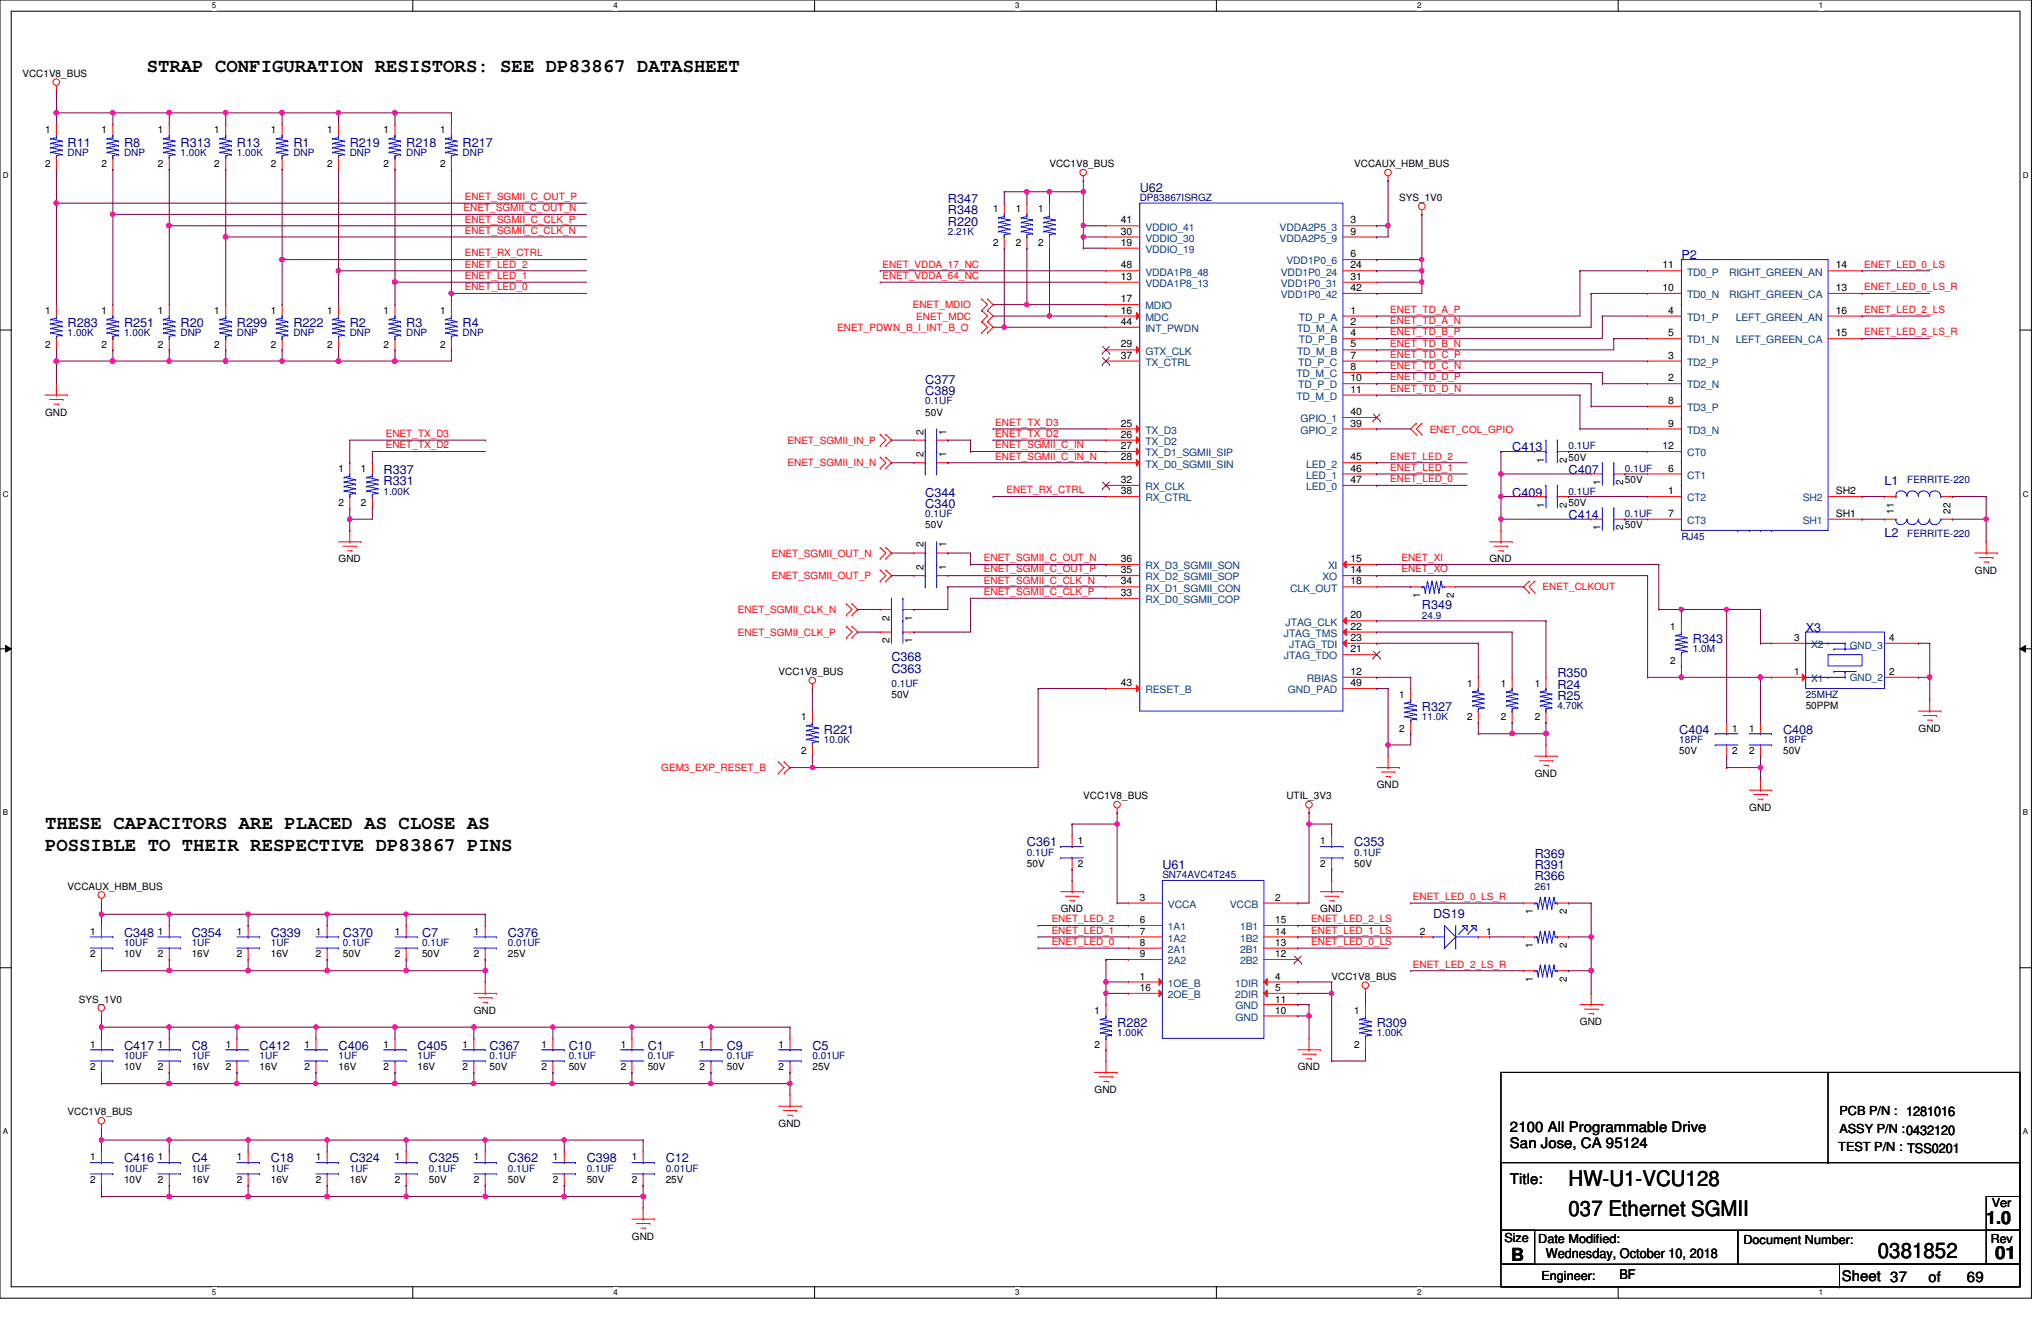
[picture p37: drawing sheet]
<svg xmlns="http://www.w3.org/2000/svg" width="432mm" height="279mm" viewBox="0 0 432 279" stroke-linecap="round" stroke-linejoin="round" font-family="sans-serif">
<defs><g id="words">
<g font-size="4.5">
<text x="331.9" y="250.9">HW-U1-VCU128</text>
<text x="331.9" y="257.1">037 Ethernet SGMII</text>
<text x="397.3" y="266">0381852</text>
</g>
<g font-size="4">
<text x="31" y="15.3">STRAP CONFIGURATION RESISTORS: SEE DP83867 DATASHEET</text>
<text x="9.5" y="175.3">THESE CAPACITORS ARE PLACED AS CLOSE AS</text>
<text x="9.5" y="180">POSSIBLE TO THEIR RESPECTIVE DP83867 PINS</text>
</g>
<g font-size="3.8">
<text x="420.2" y="259">1.0</text>
<text x="319.7" y="266.6">B</text>
<text x="422.1" y="266.4">01</text>
</g>
<g font-size="3.1">
<text x="319.4" y="239.4">2100 All Programmable Drive</text>
<text x="319.4" y="242.7">San Jose, CA 95124</text>
<text x="319.4" y="250.4">Title:</text>
<text x="389.6" y="270.9">Sheet 37</text>
<text x="408" y="271.1">of</text>
<text x="416.1" y="271.1">69</text>
</g>
<g font-size="2.8">
<text x="327.1" y="266.1">Wednesday, October 10, 2018</text>
<text x="342.6" y="270.4">BF</text>
</g>
<g font-size="2.6" fill="#000080">
<text x="14.3" y="31">R11</text>
<text x="26.2" y="31">R8</text>
<text x="38.2" y="31">R313</text>
<text x="50.1" y="31">R13</text>
<text x="62.1" y="31">R1</text>
<text x="74" y="31">R219</text>
<text x="85.9" y="31">R218</text>
<text x="97.9" y="31">R217</text>
<text x="241.1" y="40.6">U62</text>
<text x="200.5" y="45.3">R348</text>
<text x="200.5" y="42.9">R347</text>
<text x="200.5" y="47.7">R220</text>
<text x="355.7" y="54.9">P2</text>
<text x="14.3" y="69.2">R283</text>
<text x="26.2" y="69.2">R251</text>
<text x="38.2" y="69.2">R20</text>
<text x="50.1" y="69.2">R299</text>
<text x="62.1" y="69.2">R222</text>
<text x="74" y="69.2">R2</text>
<text x="85.9" y="69.2">R3</text>
<text x="97.9" y="69.2">R4</text>
<text x="195.7" y="83.5">C389</text>
<text x="195.7" y="81.2">C377</text>
<text x="319.9" y="95.5">C413</text>
<text x="81.2" y="100.2">R337</text>
<text x="331.9" y="100.2">C407</text>
<text x="81.2" y="102.6">R331</text>
<text x="195.7" y="105">C344</text>
<text x="195.7" y="107.4">C340</text>
<text x="319.9" y="105">C409</text>
<text x="398.7" y="102.6">L1</text>
<text x="331.9" y="109.8">C414</text>
<text x="398.7" y="113.6">L2</text>
<text x="300.8" y="128.9">R349</text>
<text x="358.1" y="136.1">R343</text>
<text x="382" y="133.7">X3</text>
<text x="188.6" y="139.9">C368</text>
<text x="188.6" y="142.3">C363</text>
<text x="329.5" y="143.2">R350</text>
<text x="329.5" y="148">R25</text>
<text x="329.5" y="145.6">R24</text>
<text x="174.3" y="155.2">R221</text>
<text x="300.8" y="150.4">R327</text>
<text x="355.3" y="155.2">C404</text>
<text x="377.2" y="155.2">C408</text>
<text x="217.3" y="179">C361</text>
<text x="286.5" y="179">C353</text>
<text x="245.9" y="183.8">U61</text>
<text x="324.7" y="183.8">R391</text>
<text x="324.7" y="181.4">R369</text>
<text x="324.7" y="186.2">R366</text>
<text x="303.2" y="194.1">DS19</text>
<text x="26.2" y="198.1">C348</text>
<text x="40.6" y="198.1">C354</text>
<text x="57.3" y="198.1">C339</text>
<text x="72.6" y="198.1">C370</text>
<text x="89.3" y="198.1">C7</text>
<text x="107.4" y="198.1">C376</text>
<text x="26.2" y="222">C417</text>
<text x="40.6" y="222">C8</text>
<text x="54.9" y="222">C412</text>
<text x="71.6" y="222">C406</text>
<text x="88.3" y="222">C405</text>
<text x="103.6" y="222">C367</text>
<text x="120.3" y="222">C10</text>
<text x="137" y="222">C1</text>
<text x="153.8" y="222">C9</text>
<text x="171.9" y="222">C5</text>
<text x="236.3" y="217.3">R282</text>
<text x="291.3" y="217.3">R309</text>
<text x="26.2" y="245.9">C416</text>
<text x="40.6" y="245.9">C4</text>
<text x="57.3" y="245.9">C18</text>
<text x="74" y="245.9">C324</text>
<text x="90.7" y="245.9">C325</text>
<text x="107.4" y="245.9">C362</text>
<text x="124.1" y="245.9">C398</text>
<text x="140.8" y="245.9">C12</text>
</g>
<g font-size="2.6">
<text x="389.2" y="235.9">PCB P/N : 1281016</text>
<text x="389.2" y="239.7">ASSY P/N :0432120</text>
<text x="388.9" y="243.5">TEST P/N : TSS0201</text>
<text x="421.4" y="255.2">Ver</text>
<text x="318.3" y="262.6">Size</text>
<text x="325.4" y="262.8">Date Modified:</text>
<text x="368.9" y="263.1">Document Number:</text>
<text x="421.2" y="262.8">Rev</text>
<text x="326.1" y="270.7">Engineer:</text>
</g>
<g font-size="2.2">
<text x="237.1" y="47.2">41</text>
<text x="285.7" y="47.2">3</text>
<text x="237.1" y="49.6">30</text>
<text x="237.1" y="52">19</text>
<text x="285.7" y="49.6">9</text>
<text x="237.1" y="56.8">48</text>
<text x="237.1" y="59.2">13</text>
<text x="285.7" y="54.4">6</text>
<text x="285.7" y="56.8">24</text>
<text x="285.7" y="59.2">31</text>
<text x="351.7" y="56.8">11</text>
<text x="388.4" y="56.8">14</text>
<text x="237.1" y="63.9">17</text>
<text x="285.7" y="61.6">42</text>
<text x="351.7" y="61.6">10</text>
<text x="388.4" y="61.6">13</text>
<text x="237.1" y="66.3">16</text>
<text x="237.1" y="68.7">44</text>
<text x="285.7" y="66.3">1</text>
<text x="285.7" y="68.7">2</text>
<text x="285.7" y="71.1">4</text>
<text x="352.9" y="66.3">4</text>
<text x="352.9" y="71.1">5</text>
<text x="388.4" y="66.3">16</text>
<text x="388.4" y="71.1">15</text>
<text x="237.1" y="73.5">29</text>
<text x="237.1" y="75.9">37</text>
<text x="285.7" y="73.5">5</text>
<text x="285.7" y="75.9">7</text>
<text x="352.9" y="75.9">3</text>
<text x="285.7" y="78.3">8</text>
<text x="285.7" y="80.6">10</text>
<text x="285.7" y="83.1">11</text>
<text x="352.9" y="80.6">2</text>
<text x="285.7" y="87.8">40</text>
<text x="352.9" y="85.4">8</text>
<text x="237.1" y="92.6">26</text>
<text x="237.1" y="95">27</text>
<text x="237.1" y="90.2">25</text>
<text x="285.7" y="90.2">39</text>
<text x="351.7" y="95">12</text>
<text x="352.9" y="90.2">9</text>
<text x="237.1" y="97.4">28</text>
<text x="285.7" y="97.4">45</text>
<text x="285.7" y="99.7">46</text>
<text x="352.9" y="99.7">6</text>
<text x="237.1" y="102.2">32</text>
<text x="237.1" y="104.5">38</text>
<text x="285.7" y="102.2">47</text>
<text x="352.9" y="104.5">1</text>
<text x="388.4" y="104.5">SH2</text>
<text x="352.9" y="109.3">7</text>
<text x="388.4" y="109.3">SH1</text>
<text x="237.1" y="118.9">36</text>
<text x="285.7" y="118.9">15</text>
<text x="237.1" y="121.2">35</text>
<text x="237.1" y="123.6">34</text>
<text x="285.7" y="121.2">14</text>
<text x="285.7" y="123.6">18</text>
<text x="237.1" y="126">33</text>
<text x="285.7" y="130.8">20</text>
<text x="285.7" y="133.2">22</text>
<text x="285.7" y="135.6">23</text>
<text x="285.7" y="138">21</text>
<text x="285.7" y="142.7">12</text>
<text x="237.1" y="145.1">43</text>
<text x="285.7" y="145.1">49</text>
<text x="300.4" y="197.7">2</text>
<text x="314.4" y="197.7">1</text>
</g>
<g font-size="2.2" fill="#004080">
<text x="242.3" y="48.8">VDDIO_41</text>
<text x="242.3" y="51.1">VDDIO_30</text>
<text x="242.3" y="53.5">VDDIO_19</text>
<text x="270.7" y="48.8">VDDA2P5_3</text>
<text x="270.7" y="51.1">VDDA2P5_9</text>
<text x="242.3" y="58.3">VDDA1P8_48</text>
<text x="271" y="58.3">VDD1P0_24</text>
<text x="272.2" y="55.9">VDD1P0_6</text>
<text x="356.9" y="58.3">TD0_P</text>
<text x="365.8" y="58.3">RIGHT_GREEN_AN</text>
<text x="242.3" y="60.7">VDDA1P8_13</text>
<text x="242.3" y="65.4">MDIO</text>
<text x="271" y="60.7">VDD1P0_31</text>
<text x="271" y="63.1">VDD1P0_42</text>
<text x="356.9" y="63.1">TD0_N</text>
<text x="365.8" y="63.1">RIGHT_GREEN_CA</text>
<text x="242.3" y="67.9">MDC</text>
<text x="242.3" y="70.2">INT_PWDN</text>
<text x="274.4" y="70.2">TD_M_A</text>
<text x="274.8" y="67.9">TD_P_A</text>
<text x="356.9" y="67.9">TD1_P</text>
<text x="367.2" y="67.9">LEFT_GREEN_AN</text>
<text x="242.3" y="75">GTX_CLK</text>
<text x="242.3" y="77.4">TX_CTRL</text>
<text x="274.4" y="75">TD_M_B</text>
<text x="274.7" y="77.4">TD_P_C</text>
<text x="274.8" y="72.6">TD_P_B</text>
<text x="356.9" y="72.6">TD1_N</text>
<text x="356.9" y="77.4">TD2_P</text>
<text x="367.2" y="72.6">LEFT_GREEN_CA</text>
<text x="274.3" y="79.8">TD_M_C</text>
<text x="274.7" y="82.2">TD_P_D</text>
<text x="356.9" y="82.2">TD2_N</text>
<text x="274.3" y="84.6">TD_M_D</text>
<text x="275.2" y="89.3">GPIO_1</text>
<text x="356.9" y="87">TD3_P</text>
<text x="242.3" y="94.1">TX_D2</text>
<text x="242.3" y="91.7">TX_D3</text>
<text x="275.2" y="91.7">GPIO_2</text>
<text x="356.9" y="91.7">TD3_N</text>
<text x="242.3" y="96.5">TX_D1_SGMII_SIP</text>
<text x="242.3" y="98.9">TX_D0_SGMII_SIN</text>
<text x="276.4" y="98.9">LED_2</text>
<text x="276.4" y="101.3">LED_1</text>
<text x="356.9" y="96.5">CT0</text>
<text x="356.9" y="101.3">CT1</text>
<text x="242.3" y="103.7">RX_CLK</text>
<text x="242.3" y="106">RX_CTRL</text>
<text x="276.4" y="103.7">LED_0</text>
<text x="356.9" y="106">CT2</text>
<text x="381.4" y="106">SH2</text>
<text x="356.9" y="110.8">CT3</text>
<text x="381.4" y="110.8">SH1</text>
<text x="242.3" y="120.4">RX_D3_SGMII_SON</text>
<text x="242.3" y="122.8">RX_D2_SGMII_SOP</text>
<text x="242.3" y="125.1">RX_D1_SGMII_CON</text>
<text x="273" y="125.1">CLK_OUT</text>
<text x="279.8" y="122.8">XO</text>
<text x="281" y="120.4">XI</text>
<text x="242.3" y="127.6">RX_D0_SGMII_COP</text>
<text x="271.6" y="134.7">JTAG_TMS</text>
<text x="272" y="132.3">JTAG_CLK</text>
<text x="272.8" y="137.1">JTAG_TDI</text>
<text x="383.2" y="137.1">X2</text>
<text x="271.6" y="139.5">JTAG_TDO</text>
<text x="242.3" y="146.6">RESET_B</text>
<text x="272.5" y="146.6">GND_PAD</text>
<text x="276.5" y="144.3">RBIAS</text>
<text x="383.2" y="144.3">X1</text>
<text x="247.1" y="196.8">1A1</text>
<text x="247.1" y="192">VCCA</text>
<text x="260.2" y="192">VCCB</text>
<text x="262.4" y="196.8">1B1</text>
<text x="247.1" y="199.2">1A2</text>
<text x="247.1" y="201.5">2A1</text>
<text x="247.1" y="204">2A2</text>
<text x="262.4" y="199.2">1B2</text>
<text x="262.4" y="201.5">2B1</text>
<text x="262.4" y="204">2B2</text>
<text x="247.1" y="208.7">1OE_B</text>
<text x="261.3" y="208.7">1DIR</text>
<text x="247.1" y="211.1">2OE_B</text>
<text x="261.3" y="211.1">2DIR</text>
<text x="261.4" y="213.5">GND</text>
<text x="261.4" y="215.9">GND</text>
</g>
<g font-size="2.1">
<text x="4.7" y="16.3">VCC1V8_BUS</text>
<text x="9.5" y="28.2">1</text>
<text x="21.5" y="28.2">1</text>
<text x="33.4" y="28.2">1</text>
<text x="45.3" y="28.2">1</text>
<text x="57.3" y="28.2">1</text>
<text x="69.2" y="28.2">1</text>
<text x="81.2" y="28.2">1</text>
<text x="93.1" y="28.2">1</text>
<text x="9.5" y="35.3">2</text>
<text x="21.5" y="35.3">2</text>
<text x="33.4" y="35.3">2</text>
<text x="45.3" y="35.3">2</text>
<text x="57.3" y="35.3">2</text>
<text x="69.2" y="35.3">2</text>
<text x="81.2" y="35.3">2</text>
<text x="93.1" y="35.3">2</text>
<text x="222" y="35.3">VCC1V8_BUS</text>
<text x="286.5" y="35.3">VCCAUX_HBM_BUS</text>
<text x="210.1" y="44.9">1</text>
<text x="214.9" y="44.9">1</text>
<text x="219.6" y="44.9">1</text>
<text x="296" y="42.5">SYS_1V0</text>
<text x="210.1" y="52.1">2</text>
<text x="214.9" y="52.1">2</text>
<text x="219.6" y="52.1">2</text>
<text x="9.5" y="66.4">1</text>
<text x="21.5" y="66.4">1</text>
<text x="33.4" y="66.4">1</text>
<text x="45.3" y="66.4">1</text>
<text x="57.3" y="66.4">1</text>
<text x="69.2" y="66.4">1</text>
<text x="81.2" y="66.4">1</text>
<text x="93.1" y="66.4">1</text>
<text x="9.5" y="73.6">2</text>
<text x="21.5" y="73.6">2</text>
<text x="33.4" y="73.6">2</text>
<text x="45.3" y="73.6">2</text>
<text x="57.3" y="73.6">2</text>
<text x="69.2" y="73.6">2</text>
<text x="81.2" y="73.6">2</text>
<text x="93.1" y="73.6">2</text>
<text x="9.5" y="87.9">GND</text>
<text x="195.7" y="87.9">50V</text>
<text x="195.4" y="91.9" transform="rotate(-90 195.4 91.9)">2</text>
<text x="200.2" y="91.9" transform="rotate(-90 200.2 91.9)">1</text>
<text x="71.6" y="99.8">1</text>
<text x="76.4" y="99.8">1</text>
<text x="195.4" y="96.7" transform="rotate(-90 195.4 96.7)">2</text>
<text x="200.2" y="96.7" transform="rotate(-90 200.2 96.7)">1</text>
<text x="326.7" y="97.9" transform="rotate(-90 326.7 97.9)">1</text>
<text x="331.5" y="97.9" transform="rotate(-90 331.5 97.9)">2</text>
<text x="331.9" y="97.5">50V</text>
<text x="71.6" y="107">2</text>
<text x="76.4" y="107">2</text>
<text x="326.7" y="107.4" transform="rotate(-90 326.7 107.4)">1</text>
<text x="331.5" y="107.4" transform="rotate(-90 331.5 107.4)">2</text>
<text x="331.9" y="107">50V</text>
<text x="338.6" y="102.7" transform="rotate(-90 338.6 102.7)">1</text>
<text x="343.4" y="102.7" transform="rotate(-90 343.4 102.7)">2</text>
<text x="343.8" y="102.2">50V</text>
<text x="195.7" y="111.8">50V</text>
<text x="338.6" y="112.2" transform="rotate(-90 338.6 112.2)">1</text>
<text x="343.4" y="112.2" transform="rotate(-90 343.4 112.2)">2</text>
<text x="343.8" y="111.8">50V</text>
<text x="400.7" y="108.6" transform="rotate(-90 400.7 108.6)">11</text>
<text x="412.6" y="108.6" transform="rotate(-90 412.6 108.6)">22</text>
<text x="71.6" y="118.9">GND</text>
<text x="195.4" y="115.8" transform="rotate(-90 195.4 115.8)">2</text>
<text x="200.2" y="115.8" transform="rotate(-90 200.2 115.8)">1</text>
<text x="315.1" y="118.9">GND</text>
<text x="195.4" y="120.6" transform="rotate(-90 195.4 120.6)">2</text>
<text x="200.2" y="120.6" transform="rotate(-90 200.2 120.6)">1</text>
<text x="417.8" y="121.3">GND</text>
<text x="188.2" y="131.3" transform="rotate(-90 188.2 131.3)">2</text>
<text x="193" y="131.3" transform="rotate(-90 193 131.3)">1</text>
<text x="300.4" y="126.5" transform="rotate(-90 300.4 126.5)">1</text>
<text x="307.6" y="126.5" transform="rotate(-90 307.6 126.5)">2</text>
<text x="188.2" y="136.1" transform="rotate(-90 188.2 136.1)">2</text>
<text x="193" y="136.1" transform="rotate(-90 193 136.1)">1</text>
<text x="353.4" y="133.3">1</text>
<text x="379.6" y="135.6">3</text>
<text x="399.7" y="135.6">4</text>
<text x="164.7" y="142.8">VCC1V8_BUS</text>
<text x="353.4" y="140.4">2</text>
<text x="379.6" y="142.8">1</text>
<text x="399.7" y="142.8">2</text>
<text x="188.6" y="147.6">50V</text>
<text x="296" y="147.6">1</text>
<text x="310.4" y="145.2">1</text>
<text x="317.5" y="145.2">1</text>
<text x="324.7" y="145.2">1</text>
<text x="382" y="149.9">50PPM</text>
<text x="169.5" y="152.4">1</text>
<text x="296" y="154.7">2</text>
<text x="310.4" y="152.4">2</text>
<text x="317.5" y="152.4">2</text>
<text x="324.7" y="152.4">2</text>
<text x="366.5" y="154.7">1</text>
<text x="370.1" y="154.7">1</text>
<text x="405.9" y="154.7">GND</text>
<text x="169.5" y="159.5">2</text>
<text x="355.3" y="159.5">50V</text>
<text x="366.5" y="159.5">2</text>
<text x="370.1" y="159.5">2</text>
<text x="377.2" y="159.5">50V</text>
<text x="291.3" y="166.7">GND</text>
<text x="324.7" y="164.3">GND</text>
<text x="229.2" y="169.1">VCC1V8_BUS</text>
<text x="272.2" y="169.1">UTIL_3V3</text>
<text x="370.1" y="171.4">GND</text>
<text x="228" y="178.6">1</text>
<text x="279.3" y="178.6">1</text>
<text x="217.3" y="183.4">50V</text>
<text x="228" y="183.4">2</text>
<text x="279.3" y="183.4">2</text>
<text x="286.5" y="183.4">50V</text>
<text x="14.3" y="188.2">VCCAUX_HBM_BUS</text>
<text x="241.1" y="190.5">3</text>
<text x="269.8" y="190.5">2</text>
<text x="19.1" y="197.7">1</text>
<text x="33.4" y="197.7">1</text>
<text x="50.1" y="197.7">1</text>
<text x="66.8" y="197.7">1</text>
<text x="83.6" y="197.7">1</text>
<text x="100.2" y="197.7">1</text>
<text x="224.4" y="193">GND</text>
<text x="241.1" y="195.3">6</text>
<text x="241.1" y="197.7">7</text>
<text x="269.8" y="195.3">15</text>
<text x="269.8" y="197.7">14</text>
<text x="279.3" y="193">GND</text>
<text x="324.3" y="193.4" transform="rotate(-90 324.3 193.4)">1</text>
<text x="331.5" y="193.4" transform="rotate(-90 331.5 193.4)">2</text>
<text x="19.1" y="202.5">2</text>
<text x="26.2" y="202.5">10V</text>
<text x="33.4" y="202.5">2</text>
<text x="40.6" y="202.5">16V</text>
<text x="50.1" y="202.5">2</text>
<text x="57.3" y="202.5">16V</text>
<text x="66.8" y="202.5">2</text>
<text x="72.6" y="202.5">50V</text>
<text x="83.6" y="202.5">2</text>
<text x="89.3" y="202.5">50V</text>
<text x="100.2" y="202.5">2</text>
<text x="107.4" y="202.5">25V</text>
<text x="241.1" y="200.1">8</text>
<text x="241.1" y="202.5">9</text>
<text x="269.8" y="200.1">13</text>
<text x="269.8" y="202.5">12</text>
<text x="324.3" y="200.5" transform="rotate(-90 324.3 200.5)">1</text>
<text x="331.5" y="200.5" transform="rotate(-90 331.5 200.5)">2</text>
<text x="241.1" y="207.3">1</text>
<text x="241.1" y="209.6">16</text>
<text x="269.8" y="207.3">4</text>
<text x="269.8" y="209.6">5</text>
<text x="281.7" y="207.3">VCC1V8_BUS</text>
<text x="324.3" y="207.7" transform="rotate(-90 324.3 207.7)">1</text>
<text x="331.5" y="207.7" transform="rotate(-90 331.5 207.7)">2</text>
<text x="16.7" y="212">SYS_1V0</text>
<text x="100.2" y="214.4">GND</text>
<text x="231.6" y="214.4">1</text>
<text x="269.8" y="212">11</text>
<text x="269.8" y="214.4">10</text>
<text x="286.5" y="214.4">1</text>
<text x="19.1" y="221.6">1</text>
<text x="33.4" y="221.6">1</text>
<text x="47.8" y="221.6">1</text>
<text x="64.4" y="221.6">1</text>
<text x="81.2" y="221.6">1</text>
<text x="97.9" y="221.6">1</text>
<text x="114.6" y="221.6">1</text>
<text x="131.3" y="221.6">1</text>
<text x="148" y="221.6">1</text>
<text x="164.7" y="221.6">1</text>
<text x="231.6" y="221.6">2</text>
<text x="286.5" y="221.6">2</text>
<text x="334.3" y="216.8">GND</text>
<text x="19.1" y="226.4">2</text>
<text x="26.2" y="226.4">10V</text>
<text x="33.4" y="226.4">2</text>
<text x="40.6" y="226.4">16V</text>
<text x="47.8" y="226.4">2</text>
<text x="54.9" y="226.4">16V</text>
<text x="64.4" y="226.4">2</text>
<text x="71.6" y="226.4">16V</text>
<text x="81.2" y="226.4">2</text>
<text x="88.3" y="226.4">16V</text>
<text x="97.9" y="226.4">2</text>
<text x="103.6" y="226.4">50V</text>
<text x="114.6" y="226.4">2</text>
<text x="120.3" y="226.4">50V</text>
<text x="131.3" y="226.4">2</text>
<text x="137" y="226.4">50V</text>
<text x="148" y="226.4">2</text>
<text x="153.8" y="226.4">50V</text>
<text x="164.7" y="226.4">2</text>
<text x="171.9" y="226.4">25V</text>
<text x="274.6" y="226.4">GND</text>
<text x="231.6" y="231.1">GND</text>
<text x="14.3" y="235.9">VCC1V8_BUS</text>
<text x="164.7" y="238.3">GND</text>
<text x="19.1" y="245.4">1</text>
<text x="33.4" y="245.4">1</text>
<text x="50.1" y="245.4">1</text>
<text x="66.8" y="245.4">1</text>
<text x="83.6" y="245.4">1</text>
<text x="100.2" y="245.4">1</text>
<text x="117" y="245.4">1</text>
<text x="133.7" y="245.4">1</text>
<text x="19.1" y="250.2">2</text>
<text x="26.2" y="250.2">10V</text>
<text x="33.4" y="250.2">2</text>
<text x="40.6" y="250.2">16V</text>
<text x="50.1" y="250.2">2</text>
<text x="57.3" y="250.2">16V</text>
<text x="66.8" y="250.2">2</text>
<text x="74" y="250.2">16V</text>
<text x="83.6" y="250.2">2</text>
<text x="90.7" y="250.2">50V</text>
<text x="100.2" y="250.2">2</text>
<text x="107.4" y="250.2">50V</text>
<text x="117" y="250.2">2</text>
<text x="124.1" y="250.2">50V</text>
<text x="133.7" y="250.2">2</text>
<text x="140.8" y="250.2">25V</text>
<text x="133.7" y="262.2">GND</text>
</g>
<g font-size="2.1" fill="#000080">
<text x="14.3" y="33">DNP</text>
<text x="26.2" y="33">DNP</text>
<text x="38.2" y="33">1.00K</text>
<text x="50.1" y="33">1.00K</text>
<text x="62.1" y="33">DNP</text>
<text x="74" y="33">DNP</text>
<text x="85.9" y="33">DNP</text>
<text x="97.9" y="33">DNP</text>
<text x="241.1" y="42.5">DP83867ISRGZ</text>
<text x="200.5" y="49.7">2.21K</text>
<text x="14.3" y="71.2">1.00K</text>
<text x="26.2" y="71.2">1.00K</text>
<text x="38.2" y="71.2">DNP</text>
<text x="50.1" y="71.2">DNP</text>
<text x="62.1" y="71.2">DNP</text>
<text x="74" y="71.2">DNP</text>
<text x="85.9" y="71.2">DNP</text>
<text x="97.9" y="71.2">DNP</text>
<text x="195.7" y="85.5">0.1UF</text>
<text x="331.9" y="95">0.1UF</text>
<text x="343.8" y="99.8">0.1UF</text>
<text x="81.2" y="104.6">1.00K</text>
<text x="331.9" y="104.6">0.1UF</text>
<text x="403.5" y="102.2">FERRITE-220</text>
<text x="195.7" y="109.4">0.1UF</text>
<text x="343.8" y="109.4">0.1UF</text>
<text x="403.5" y="113.7">FERRITE-220</text>
<text x="355.7" y="114.1">RJ45</text>
<text x="300.8" y="130.9">24.9</text>
<text x="358.1" y="138">1.0M</text>
<text x="188.6" y="145.2">0.1UF</text>
<text x="329.5" y="149.9">4.70K</text>
<text x="382" y="147.6">25MHZ</text>
<text x="300.8" y="152.4">11.0K</text>
<text x="174.3" y="157.1">10.0K</text>
<text x="355.3" y="157.1">18PF</text>
<text x="377.2" y="157.1">18PF</text>
<text x="217.3" y="181">0.1UF</text>
<text x="245.9" y="185.8">SN74AVC4T245</text>
<text x="286.5" y="181">0.1UF</text>
<text x="324.7" y="188.2">261</text>
<text x="26.2" y="200.1">10UF</text>
<text x="40.6" y="200.1">1UF</text>
<text x="57.3" y="200.1">1UF</text>
<text x="72.6" y="200.1">0.1UF</text>
<text x="89.3" y="200.1">0.1UF</text>
<text x="107.4" y="200.1">0.01UF</text>
<text x="236.3" y="219.2">1.00K</text>
<text x="291.3" y="219.2">1.00K</text>
<text x="26.2" y="224">10UF</text>
<text x="40.6" y="224">1UF</text>
<text x="54.9" y="224">1UF</text>
<text x="71.6" y="224">1UF</text>
<text x="88.3" y="224">1UF</text>
<text x="103.6" y="224">0.1UF</text>
<text x="120.3" y="224">0.1UF</text>
<text x="137" y="224">0.1UF</text>
<text x="153.8" y="224">0.1UF</text>
<text x="171.9" y="224">0.01UF</text>
<text x="26.2" y="247.9">10UF</text>
<text x="40.6" y="247.9">1UF</text>
<text x="57.3" y="247.9">1UF</text>
<text x="74" y="247.9">1UF</text>
<text x="90.7" y="247.9">0.1UF</text>
<text x="107.4" y="247.9">0.1UF</text>
<text x="124.1" y="247.9">0.1UF</text>
<text x="140.8" y="247.9">0.01UF</text>
</g>
<g font-size="2.1" fill="#f00">
<text x="98.1" y="44.7">ENET_SGMII_C_OUT_N</text>
<text x="98.3" y="42.3">ENET_SGMII_C_OUT_P</text>
<text x="98.3" y="47.1">ENET_SGMII_C_CLK_P</text>
<text x="98.3" y="49.4">ENET_SGMII_C_CLK_N</text>
<text x="98.3" y="54.2">ENET_RX_CTRL</text>
<text x="98.3" y="56.6">ENET_LED_2</text>
<text x="98.3" y="59">ENET_LED_1</text>
<text x="186.7" y="56.6">ENET_VDDA_17_NC</text>
<text x="186.7" y="59">ENET_VDDA_64_NC</text>
<text x="394.4" y="56.6">ENET_LED_0_LS</text>
<text x="98.3" y="61.4">ENET_LED_0</text>
<text x="193.1" y="65.2">ENET_MDIO</text>
<text x="394.4" y="61.4">ENET_LED_0_LS_R</text>
<text x="177.1" y="70">ENET_PDWN_B_I_INT_B_O</text>
<text x="193.8" y="67.6">ENET_MDC</text>
<text x="294.1" y="66.2">ENET_TD_A_P</text>
<text x="294.1" y="68.5">ENET_TD_A_N</text>
<text x="294.1" y="71">ENET_TD_B_P</text>
<text x="394.4" y="71">ENET_LED_2_LS_R</text>
<text x="394.4" y="66.2">ENET_LED_2_LS</text>
<text x="294.1" y="75.7">ENET_TD_C_P</text>
<text x="294.1" y="73.3">ENET_TD_B_N</text>
<text x="294.1" y="82.9">ENET_TD_D_N</text>
<text x="294.1" y="80.5">ENET_TD_D_P</text>
<text x="294.1" y="78.1">ENET_TD_C_N</text>
<text x="81.6" y="94.8">ENET_TX_D2</text>
<text x="81.6" y="92.4">ENET_TX_D3</text>
<text x="166.6" y="93.9">ENET_SGMII_IN_P</text>
<text x="210.6" y="92.4">ENET_TX_D2</text>
<text x="210.6" y="90">ENET_TX_D3</text>
<text x="210.6" y="94.8">ENET_SGMII_C_IN</text>
<text x="302.5" y="91.5">ENET_COL_GPIO</text>
<text x="166.6" y="98.6">ENET_SGMII_IN_N</text>
<text x="210.6" y="97.2">ENET_SGMII_C_IN_N</text>
<text x="294.1" y="97.2">ENET_LED_2</text>
<text x="294.1" y="99.6">ENET_LED_1</text>
<text x="294.1" y="102">ENET_LED_0</text>
<text x="212.9" y="104.4">ENET_RX_CTRL</text>
<text x="163.3" y="117.7">ENET_SGMII_OUT_N</text>
<text x="208.2" y="118.7">ENET_SGMII_C_OUT_N</text>
<text x="296.5" y="118.7">ENET_XI</text>
<text x="163.3" y="122.5">ENET_SGMII_OUT_P</text>
<text x="208.2" y="125.9">ENET_SGMII_C_CLK_P</text>
<text x="208.2" y="123.4">ENET_SGMII_C_CLK_N</text>
<text x="208.2" y="121.1">ENET_SGMII_C_OUT_P</text>
<text x="296.5" y="121.1">ENET_XO</text>
<text x="326.3" y="124.9">ENET_CLKOUT</text>
<text x="156.1" y="129.7">ENET_SGMII_CLK_N</text>
<text x="156.1" y="134.5">ENET_SGMII_CLK_P</text>
<text x="139.9" y="163.1">GEM3_EXP_RESET_B</text>
<text x="298.9" y="190.3">ENET_LED_0_LS_R</text>
<text x="222.5" y="195.1">ENET_LED_2</text>
<text x="222.5" y="197.5">ENET_LED_1</text>
<text x="277.4" y="195.1">ENET_LED_2_LS</text>
<text x="277.4" y="197.5">ENET_LED_1_LS</text>
<text x="222.5" y="199.9">ENET_LED_0</text>
<text x="277.4" y="199.9">ENET_LED_0_LS</text>
<text x="298.9" y="204.6">ENET_LED_2_LS_R</text>
</g>
<g font-size="2.1" fill="#004080">
<text x="391.3" y="137.3">GND_3</text>
<text x="391.3" y="144">GND_2</text>
</g>
<g font-size="1.7">
<text x="44.8" y="1.8">5</text>
<text x="129.8" y="1.8">4</text>
<text x="214.8" y="1.8">3</text>
<text x="299.8" y="1.8">2</text>
<text x="384.8" y="1.8">1</text>
<text x=".6" y="37.6">D</text>
<text x="427.9" y="37.6">D</text>
<text x=".6" y="105">C</text>
<text x="427.9" y="105">C</text>
<text x=".6" y="172.5">B</text>
<text x="427.9" y="172.5">B</text>
<text x=".6" y="239.9">A</text>
<text x="427.9" y="239.9">A</text>
<text x="44.8" y="273.9">5</text>
<text x="129.8" y="273.9">4</text>
<text x="214.8" y="273.9">3</text>
<text x="299.8" y="273.9">2</text>
<text x="384.8" y="273.9">1</text>
</g>
</g></defs>
<path d="M0 0h429.8v274.6h-429.8zM2.4 2.4h425v269.8h-425z" fill="none" stroke="#000" stroke-width=".21"/>
<g fill="#fff">
<path d="M44.8 .3h1v1.9h-1z"/>
<path d="M44.8 272.4h1v1.9h-1z"/>
</g>
<path d="M87.3 0v2.4M87.3 272.2v2.3" fill="none" stroke="#000" stroke-width=".21"/>
<g fill="#fff">
<path d="M129.8 .3h.9v1.9h-.9z"/>
<path d="M129.8 272.4h.9v1.9h-.9z"/>
</g>
<path d="M172.3 0v2.4M172.3 272.2v2.3" fill="none" stroke="#000" stroke-width=".21"/>
<g fill="#fff">
<path d="M214.8 .3h.9v1.9h-.9z"/>
<path d="M214.8 272.4h.9v1.9h-.9z"/>
</g>
<path d="M257.3 0v2.4M257.3 272.2v2.3" fill="none" stroke="#000" stroke-width=".21"/>
<g fill="#fff">
<path d="M299.8 .3h.9v1.9h-.9z"/>
<path d="M299.8 272.4h.9v1.9h-.9z"/>
</g>
<path d="M342.3 0v2.4M342.3 272.2v2.3" fill="none" stroke="#000" stroke-width=".21"/>
<g fill="#fff">
<path d="M384.8 .3h.9v1.9h-.9z"/>
<path d="M384.8 272.4h.9v1.9h-.9z"/>
<path d="M.6 36.1h1.2v1.9h-1.2z"/>
<path d="M427.9 36.1h1.3v1.9h-1.3z"/>
<path d="M.6 103.5h1.2v1.9h-1.2z"/>
<path d="M427.9 103.5h1.3v1.9h-1.3z"/>
</g>
<path d="M0 69.8h2.4M427.4 69.8h2.3" fill="none" stroke="#000" stroke-width=".21"/>
<g fill="#fff">
<path d="M.6 170.9h1.1v1.9h-1.1z"/>
<path d="M427.9 170.9h1.2v1.9h-1.2z"/>
</g>
<path d="M0 137.2h2.4M1.2 136.5l1.2 .7-1.2 .7zM427.4 137.2l1.1-.7v1.4zM427.4 137.2h2.3" fill="none" stroke="#000" stroke-width=".21"/>
<path d="M1.2 136.5l1.2 .7-1.2 .7zM427.4 137.2l1.1-.7v1.4z" fill="#000"/>
<g fill="#fff">
<path d="M.6 238.4h1.1v1.9h-1.1z"/>
<path d="M427.9 238.4h1.2v1.9h-1.2z"/>
</g>
<g fill="none" stroke="#000" stroke-width=".21">
<path d="M0 204.7h2.4M427.4 204.7h2.3M317.5 226.8h109.9v45.4h-109.9zM386.8 226.8v19.1M317.5 245.9h109.9v14.3h-109.9zM386.8 245.9h.1M420.2 253.1h7.2v7.1h-7.2zM317.5 260.2h50.2v7.2h-50.2zM317.5 260.2h7.2v7.2h-7.2zM317.5 272.2h71.7M367.7 260.2h59.7v7.2h-59.7zM389.2 267.4h38.2v4.8h-38.2z"/>
<path d="M389.2 272.2h.1M420.2 260.2h7.2v7.2h-7.2z"/>
</g>
<g fill="none" stroke="#f00" stroke-width=".21">
<path d="M11.9 19.1h.1M11.9 18.1v1M83.6 26.2h.1M83.6 35.8h.1M83.6 26.2v2.4M83.6 33.4v2.4M229.2 38.2h.1M229.2 37.2v1M293.7 38.2h.1M293.7 37.2v1M217.3 43h.1M217.3 52.5h.1"/>
<path d="M217.3 43v2.3M217.3 50.1v2.4M234 47.8h.1M234 50.1h.1M234 52.5h.1M234 57.3h.1M234 59.7h.1M234 47.8h7.1M234 50.1h7.1M234 52.5h7.1M234 57.3h7.1M234 59.7h7.1"/>
<path d="M300.8 45.3h.1M300.8 44.4v.9M23.9 64.4h.1M23.9 74h.1M23.9 64.4v2.4M23.9 71.6v2.4M35.8 64.4h.1M35.8 74h.1M35.8 64.4v2.4M35.8 71.6v2.4M207.7 65.7h.1M207.7 63.2h.1"/>
<path d="M207.7 68h.1M207.7 70.4h.1M207.7 63.2l1.2 1.2-1.2 1.3M207.7 65.7l1.2 1.1-1.2 1.2M207.7 68l1.2 1.2-1.2 1.2M208.9 63.2h.1M208.9 65.7h.1M208.9 68h.1M208.9 70.4h.1M208.9 63.2l1.2 1.2-1.2 1.3M208.9 65.7l1.2 1.1-1.2 1.2M208.9 68l1.2 1.2-1.2 1.2"/>
<path d="M234 64.4h.1M234 64.4h7.1M9.5 83.6h4.8M10.5 84.5h2.8M11.4 85.5h1M11.9 81.2h.1M11.9 83.6h.1M11.9 81.2v2.4M12.4 85.5h.1M13.3 84.5h.1M14.3 83.6h.1M78.8 97.9h.1"/>
<path d="M78.8 97.9v2.3M186.2 94.3h.1M186.2 91.9h.1M186.2 99.1h.1M186.2 96.7h.1M186.2 91.9l1.2 1.2-1.2 1.2M186.2 96.7l1.2 1.2-1.2 1.2M187.4 91.9h.1M187.4 94.3h.1M187.4 96.7h.1M187.4 99.1h.1M187.4 91.9l1.2 1.2-1.2 1.2"/>
<path d="M187.4 96.7l1.2 1.2-1.2 1.2M193.4 93.1h.1M193.4 93.1h2.3M198.2 93.1h2.3M200.5 93.1h.1M299.6 89.5h.1M299.6 91.9h.1M299.6 89.5l-1.2 1.2 1.2 1.2M300.8 91.9h.1M300.8 89.5h.1M300.8 89.5l-1.2 1.2 1.2 1.2M71.6 114.6h4.8"/>
<path d="M72.6 115.5h2.8M73.5 116.5h1M74 112.2h.1M74 114.6h.1M74 112.2v2.4M74.5 116.5h.1M75.4 115.5h.1M76.4 114.6h.1M78.8 107.4h.1M78.8 105v2.4M186.2 118.2h.1M186.2 115.8h.1"/>
<path d="M186.2 115.8l1.2 1.2-1.2 1.2M187.4 115.8h.1M187.4 118.2h.1M187.4 115.8l1.2 1.2-1.2 1.2M315.1 114.6h4.8M316.1 115.5h2.9M317.1 116.5h.9M317.5 112.2h.1M317.5 114.6h.1M317.5 112.2v2.4M318 116.5h.1M319 115.5h.1"/>
<path d="M319.9 114.6h.1M324.7 105h.1M324.7 105h2.4M329.5 105h2.4M331.9 105h.1M417.8 117h4.8M418.8 117.9h2.8M419.7 118.9h1M420.2 114.6h.1M420.2 117h.1M420.2 114.6v2.4M420.7 118.9h.1"/>
<path d="M421.6 117.9h.1M422.6 117h.1M179.1 130.1h.1M179.1 127.7h.1M179.1 134.9h.1M179.1 132.5h.1M179.1 127.7l1.2 1.2-1.2 1.2M179.1 132.5l1.2 1.2-1.2 1.2M180.3 127.7h.1M180.3 130.1h.1M180.3 132.5h.1M180.3 134.9h.1"/>
<path d="M180.3 127.7l1.1 1.2-1.1 1.2M180.3 132.5l1.1 1.2-1.1 1.2M186.2 122.9h.1M186.2 120.6h.1M186.2 133.7h.1M186.2 128.9h.1M186.2 120.6l1.2 1.2-1.2 1.1M186.2 133.7h2.4M186.2 128.9h2.4M187.4 120.6h.1M187.4 122.9h.1M187.4 120.6l1.2 1.2-1.2 1.1"/>
<path d="M191 133.7h2.4M191 128.9h2.4M193.4 121.8h.1M193.4 133.7h.1M193.4 128.9h.1M193.4 121.8h2.3M198.2 121.8h2.3M200.5 121.8h.1M323.5 122.9h.1M323.5 125.3h.1M323.5 122.9l-1.2 1.2 1.2 1.2M324.7 125.3h.1"/>
<path d="M324.7 122.9h.1M324.7 122.9l-1.2 1.2 1.2 1.2M355.7 131.3h.1M355.7 131.3v2.4M355.7 138.5v2.3M171.9 145.6h.1M171.9 144.7v.9M293.7 159.9h.1M293.7 159.9v2.4M324.7 159.9h4.8M327.1 157.6h.1M327.1 159.9h.1"/>
<path d="M327.1 157.6v2.3M329.5 159.9h.1M355.7 140.8h.1M405.9 150.4h4.7M406.8 151.3h2.9M407.8 152.3h.9M408.3 148h.1M408.3 150.4h.1M408.3 148v2.4M408.7 152.3h.1M409.7 151.3h.1M410.6 150.4h.1"/>
<path d="M164.7 163.5h.1M164.7 161.2h.1M164.7 161.2l1.2 1.1-1.2 1.2M165.9 161.2h.1M165.9 163.5h.1M165.9 161.2l1.2 1.1-1.2 1.2M236.3 171.9h.1M236.3 170.9v1M276.9 171.9h.1M276.9 170.9v1M291.3 162.3h4.7M292.2 163.3h2.9"/>
<path d="M293.2 164.3h.9M293.7 162.3h.1M294.1 164.3h.1M295.1 163.3h.1M296 162.3h.1M325.7 160.9h2.8M326.6 161.9h1M327.6 161.9h.1M328.5 160.9h.1M370.1 167.1h4.7M371 168.1h2.9M372 169h.9"/>
<path d="M372.4 164.7h.1M372.4 167.1h.1M372.4 164.7v2.4M372.9 169h.1M373.9 168.1h.1M374.8 167.1h.1M21.5 191h.1M21.5 190v1M224.4 188.6h4.8M225.4 189.6h2.8M226.3 190.5h1M226.8 186.2h.1"/>
<path d="M226.8 188.6h.1M226.8 186.2v2.4M227.3 190.5h.1M228.2 189.6h.1M229.2 188.6h.1M279.3 188.6h4.8M280.3 189.6h2.9M281.3 190.5h.9M281.7 186.2h.1M281.7 188.6h.1M281.7 186.2v2.4M282.2 190.5h.1"/>
<path d="M283.2 189.6h.1M284.1 188.6h.1M21.5 214.9h.1M21.5 213.9v1M100.2 210.1h4.8M101.2 211h2.9M102.2 212h.9M102.7 207.7h.1M102.7 210.1h.1M102.7 207.7v2.4M103.1 212h.1M104.1 211h.1"/>
<path d="M105 210.1h.1M276.9 219.6h.1M276.9 219.6v2.4M288.9 210.1h.1M288.9 209.1v1M334.3 212.5h4.7M335.2 213.4h2.9M336.2 214.4h.9M336.6 210.1h.1M336.6 212.5h.1M336.6 210.1v2.4M337.1 214.4h.1"/>
<path d="M338.1 213.4h.1M339 212.5h.1M21.5 238.8h.1M21.5 237.8v1M164.7 234h4.8M165.7 234.9h2.8M166.6 235.9h1M167.1 231.6h.1M167.1 234h.1M167.1 231.6v2.4M167.6 235.9h.1M168.5 234.9h.1"/>
<path d="M169.5 234h.1M231.6 226.8h4.7M232.5 227.8h2.9M233.5 228.7h.9M234 224.4h.1M234 226.8h.1M234 224.4v2.4M234.4 228.7h.1M235.4 227.8h.1M236.3 226.8h.1M274.6 222h4.7M275.5 223h2.9"/>
<path d="M276.5 223.9h.9M276.9 222h.1M277.4 223.9h.1M278.4 223h.1M279.3 222h.1M21.5 243.5h.1M21.5 250.7h.1M21.5 243.5v2.4M21.5 248.3v2.4M52.5 243.5h.1M52.5 250.7h.1M52.5 243.5v2.4"/>
<path d="M52.5 248.3v2.4M85.9 243.5h.1M85.9 250.7h.1M85.9 243.5v2.4M85.9 248.3v2.4M133.7 257.9h4.8M134.7 258.8h2.8M135.6 259.8h1M136.1 255.4h.1M136.1 257.9h.1M136.1 255.4v2.5M136.6 259.8h.1"/>
<path d="M137.5 258.8h.1M138.5 257.9h.1"/>
<circle cx="11.9" cy="17.4" r=".7"/>
<circle cx="229.2" cy="36.5" r=".69"/>
<circle cx="293.7" cy="36.5" r=".69"/>
<circle cx="300.8" cy="43.7" r=".7"/>
<circle cx="171.9" cy="143.9" r=".69"/>
<circle cx="236.3" cy="170.2" r=".7"/>
<circle cx="276.9" cy="170.2" r=".7"/>
<circle cx="21.4" cy="189.3" r=".7"/>
<circle cx="21.4" cy="213.2" r=".7"/>
<circle cx="288.9" cy="208.4" r=".7"/>
<circle cx="21.4" cy="237" r=".7"/>
</g>
<g fill="none" stroke="#00f" stroke-width=".21">
<path d="M82.3 32.2h.1M82.3 31.2h.1M82.3 30.3h.1M82.3 29.3h.1M82.3 29.3l2.5 .5M82.3 32.2l2.5 .5M82.3 31.2l2.5 .5M82.3 30.3l2.5 .5M83.6 28.6h.1M83.6 33.4h.1M83.6 32.9h.1M83.6 29.1h.1"/>
<path d="M83.6 28.6v.5M83.6 32.9v.5M83.6 29.1l-1.3 .2M84.8 29.8h.1M84.8 32.7h.1M84.8 31.7h.1M84.8 30.8h.1M84.8 32.7l-1.2 .2M84.8 31.7l-2.5 .5M84.8 30.8l-2.5 .4M84.8 29.8l-2.5 .5M216.1 48.9h.1"/>
<path d="M216.1 48h.1M216.1 47h.1M216.1 46.1h.1M216.1 46.1l2.3 .4M216.1 48.9l2.3 .5M216.1 48l2.3 .5M216.1 47l2.3 .5M217.3 45.3h.1M217.3 50.1h.1M217.3 49.7h.1M217.3 45.8h.1M217.3 45.3v.5"/>
<path d="M217.3 49.7v.4M217.3 45.8l-1.2 .3M218.4 46.5h.1M218.4 49.4h.1M218.4 48.5h.1M218.4 47.5h.1M218.4 49.4l-1.1 .3M218.4 48.5l-2.3 .4M218.4 47.5l-2.3 .5M218.4 46.5l-2.3 .5M241.1 43h43v107.4h-43zM22.6 70.4h.1"/>
<path d="M22.6 69.5h.1M22.6 68.5h.1M22.6 67.6h.1M22.6 67.6l2.5 .4M22.6 70.4l2.5 .5M22.6 69.5l2.5 .4M22.6 68.5l2.5 .5M23.9 66.8h.1M23.9 71.6h.1M23.9 71.1h.1M23.9 67.3h.1M23.9 66.8v.5"/>
<path d="M23.9 71.1v.5M23.9 67.3l-1.3 .3M25.1 68h.1M25.1 70.9h.1M25.1 69.9h.1M25.1 69h.1M25.1 70.9l-1.2 .2M25.1 69.9l-2.5 .5M25.1 69l-2.5 .5M25.1 68l-2.5 .5M34.6 70.4h.1M34.6 69.5h.1"/>
<path d="M34.6 68.5h.1M34.6 67.6h.1M34.6 67.6l2.4 .4M34.6 70.4l2.4 .5M34.6 69.5l2.4 .4M34.6 68.5l2.4 .5M35.8 66.8h.1M35.8 71.6h.1M35.8 71.1h.1M35.8 67.3h.1M35.8 66.8v.5M35.8 71.1v.5"/>
<path d="M35.8 67.3l-1.2 .3M37 68h.1M37 70.9h.1M37 69.9h.1M37 69h.1M37 70.9l-1.2 .2M37 69.9l-2.4 .5M37 69l-2.4 .5M37 68l-2.4 .5M195.7 93.1h.1M195.7 95.5h.1M195.7 90.7v4.8"/>
<path d="M198.2 93.1h.1M198.2 95.5h.1M198.2 90.7v4.8M77.6 103.8h.1M77.6 102.9h.1M77.6 101.9h.1M77.6 101h.1M77.6 101l2.4 .5M77.6 103.8l2.4 .5M77.6 102.9l2.4 .5M77.6 101.9l2.4 .5M78.8 100.2h.1"/>
<path d="M78.8 105h.1M78.8 104.6h.1M78.8 100.8h.1M78.8 100.2v.6M78.8 104.6v.4M78.8 100.8l-1.2 .2M80 101.5h.1M80 104.3h.1M80 103.4h.1M80 102.4h.1M80 104.3l-1.2 .3M80 103.4l-2.4 .4"/>
<path d="M80 102.4l-2.4 .5M80 101.5l-2.4 .4M195.7 119.4v4.7M198.2 119.4v4.7M327.1 105h.1M327.1 102.7h.1M327.1 102.7v4.7M329.5 105h.1M329.5 102.7h.1M329.5 102.7v4.7M188.6 133.7h.1M188.6 131.3h.1"/>
<path d="M188.6 128.9h.1M188.6 126.5h.1M188.6 126.5v9.6M191 133.7h.1M191 131.3h.1M191 128.9h.1M191 126.5h.1M191 126.5v9.6M195.7 121.8h.1M195.7 124.1h.1M198.2 121.8h.1M198.2 124.1h.1"/>
<path d="M354.5 137.3h.1M354.5 136.3h.1M354.5 135.3h.1M354.5 134.4h.1M354.5 134.4l2.4 .5M354.5 137.3l2.4 .5M354.5 136.3l2.4 .5M354.5 135.3l2.4 .5M355.7 133.7h.1M355.7 138.5h.1M355.7 138h.1M355.7 134.2h.1"/>
<path d="M355.7 133.7v.5M355.7 138v.5M355.7 134.2l-1.2 .2M356.9 134.9h.1M356.9 137.8h.1M356.9 136.8h.1M356.9 135.8h.1M356.9 137.8l-1.2 .2M356.9 136.8l-2.4 .5M356.9 135.8l-2.4 .5M356.9 134.9l-2.4 .4M19.1 248.3h4.8"/>
<path d="M19.1 245.9h4.8M21.5 248.3h.1M21.5 245.9h.1M23.9 248.3h.1M23.9 245.9h.1M50.1 248.3h4.8M50.1 245.9h4.8M52.5 248.3h.1M52.5 245.9h.1M54.9 248.3h.1M54.9 245.9h.1M83.6 248.3h4.7"/>
<path d="M83.6 245.9h4.7M85.9 248.3h.1M85.9 245.9h.1M88.3 248.3h.1M88.3 245.9h.1"/>
</g>
<path d="M240.4 66.1l.7 .7-.7 .8z" fill="#f00"/>
<path d="M234 66.8h.1M234 69.2h.1M234 66.8h7.1M234 69.2h7.1M240.4 66.1l.7 .7-.7 .8z" fill="none" stroke="#f00" stroke-width=".21"/>
<path d="M240.4 73.3l.7 .7-.7 .7z" fill="#f00"/>
<path d="M234 74h.1M234 76.4h.1M234 74h7.1M234 76.4h7.1M240.4 73.3l.7 .7-.7 .7z" fill="none" stroke="#f00" stroke-width=".21"/>
<path d="M233.2 74.8h.1M233.2 77.1h.1M233.3 73.3l1.4 1.5M233.3 75.6l1.4 1.5M234.7 73.3l-1.5 1.5M234.7 75.6l-1.5 1.5M234.7 74.8h.1M234.7 77.1h.1" fill="none" stroke="#804000" stroke-width=".21"/>
<path d="M240.4 92.4l.7 .7-.7 .7z" fill="#f00"/>
<path d="M234 93.1h.1M234 93.1h7.1M240.4 92.4l.7 .7-.7 .7z" fill="none" stroke="#f00" stroke-width=".21"/>
<path d="M240.4 94.8l.7 .7-.7 .7z" fill="#f00"/>
<path d="M234 95.5h.1M234 95.5h7.1M240.4 94.8l.7 .7-.7 .7z" fill="none" stroke="#f00" stroke-width=".21"/>
<path d="M240.4 97.2l.7 .7-.7 .7z" fill="#f00"/>
<g fill="none" stroke="#f00" stroke-width=".21">
<path d="M234 97.9h.1M234 97.9h7.1M240.4 97.2l.7 .7-.7 .7zM234 102.7h.1M234 105h.1M234 119.4h.1M234 102.7h7.1M234 105h7.1M234 119.4h7.1M234 121.8h.1M234 124.1h.1M234 126.5h.1"/>
<path d="M234 121.8h7.1M234 124.1h7.1M234 126.5h7.1"/>
</g>
<path d="M233.2 103.4h.1M233.3 101.9l1.4 1.5M234.7 101.9l-1.5 1.5M234.7 103.4h.1" fill="none" stroke="#804000" stroke-width=".21"/>
<path d="M240.4 144.9l.7 .7-.7 .7z" fill="#f00"/>
<g fill="none" stroke="#f00" stroke-width=".21">
<path d="M284.1 47.8h7.2M284.1 50.1h7.2M284.1 54.9h7.2M284.1 57.3h7.2M284.1 59.7h7.2M291.3 47.8h.1M291.3 50.1h.1M291.3 54.9h.1M291.3 57.3h.1M291.3 59.7h.1M284.1 62.1h7.2M284.1 66.8h7.2"/>
<path d="M284.1 69.2h7.2M284.1 71.6h7.2M284.1 74h7.2M284.1 76.4h7.2M284.1 78.8h7.2M291.3 62.1h.1M291.3 66.8h.1M291.3 69.2h.1M291.3 71.6h.1M291.3 74h.1M291.3 76.4h.1M291.3 78.8h.1"/>
<path d="M284.1 81.2h7.2M284.1 83.6h7.2M284.1 88.3h7.2M284.1 90.7h7.2M284.1 97.9h7.2M291.3 81.2h.1M291.3 83.6h.1M291.3 88.3h.1M291.3 90.7h.1M291.3 97.9h.1M284.1 100.2h7.2M284.1 102.7h7.2"/>
<path d="M291.3 100.2h.1M291.3 102.7h.1M234 145.6h.1M234 145.6h7.1M240.4 144.9l.7 .7-.7 .7z"/>
</g>
<path d="M290.5 89.1h.1M290.5 87.6l1.5 1.5M292 87.6l-1.5 1.5M292 89.1h.1" fill="none" stroke="#804000" stroke-width=".21"/>
<path d="M284.1 119.4l.7-.7v1.4z" fill="#f00"/>
<path d="M284.1 119.4l.7-.7v1.4zM284.1 119.4h7.2M291.3 119.4h.1M284.1 121.8h7.2M284.1 124.1h7.2M291.3 121.8h.1M291.3 124.1h.1" fill="none" stroke="#f00" stroke-width=".21"/>
<path d="M284.1 131.3l.7-.7v1.4z" fill="#f00"/>
<path d="M284.1 131.3l.7-.7v1.4zM284.1 131.3h7.2M291.3 131.3h.1" fill="none" stroke="#f00" stroke-width=".21"/>
<path d="M284.1 133.7l.7-.7v1.4z" fill="#f00"/>
<path d="M284.1 133.7l.7-.7v1.4zM284.1 133.7h7.2M291.3 133.7h.1" fill="none" stroke="#f00" stroke-width=".21"/>
<path d="M284.8 135.3v1.5l-.7-.7z" fill="#f00"/>
<path d="M284.1 136.1h7.2M284.1 138.5h7.2M284.8 135.3v1.5l-.7-.7zM291.3 136.1h.1M291.3 138.5h.1M284.1 143.3h7.2M284.1 145.6h7.2M291.3 143.3h.1M291.3 145.6h.1" fill="none" stroke="#f00" stroke-width=".21"/>
<path d="M290.5 139.2h.1M290.5 137.8l1.5 1.4M292 137.8l-1.5 1.4M292 139.2h.1" fill="none" stroke="#804000" stroke-width=".21"/>
<path d="M240.4 90l.7 .7-.7 .7z" fill="#f00"/>
<g fill="none" stroke="#f00" stroke-width=".21">
<path d="M11.9 26.2h.1M11.9 35.8h.1M11.9 26.2v2.4M11.9 33.4v2.4M35.8 26.2h.1M35.8 35.8h.1M35.8 26.2v2.4M35.8 33.4v2.4M59.7 26.2h.1M59.7 35.8h.1M59.7 26.2v2.4M59.7 33.4v2.4"/>
<path d="M95.5 26.2h.1M95.5 35.8h.1M95.5 26.2v2.4M95.5 33.4v2.4M11.9 64.4h.1M11.9 74h.1M11.9 64.4v2.4M11.9 71.6v2.4M47.8 64.4h.1M47.8 74h.1M47.8 64.4v2.4M47.8 71.6v2.4"/>
<path d="M71.6 64.4h.1M71.6 74h.1M71.6 64.4v2.4M71.6 71.6v2.4M74 97.9h.1M74 97.9v2.3M193.4 97.9h.1M193.4 97.9h2.3M198.2 97.9h2.3M200.5 97.9h.1M234 90.7h.1M234 90.7h7.1"/>
<path d="M240.4 90l.7 .7-.7 .7zM324.7 95.5h.1M324.7 95.5h2.4M329.5 95.5h2.4M331.9 95.5h.1M74 107.4h.1M74 105v2.4M171.9 150.4h.1M171.9 159.9h.1M171.9 150.4v2.4M171.9 157.6v2.3M298.4 145.6h.1"/>
<path d="M298.4 155.2h.1M298.4 145.6v2.4M298.4 152.8v2.4M319.9 143.3h.1M319.9 152.8h.1M319.9 143.3v2.3M319.9 150.4v2.4M327.1 143.3h.1M327.1 152.8h.1M327.1 143.3v2.3M327.1 150.4v2.4M226.8 176.7h.1"/>
<path d="M226.8 176.7v2.4M281.7 176.7h.1M281.7 176.7v2.4M21.5 195.7h.1M21.5 195.7v2.5M69.2 195.7h.1M69.2 195.7v2.5M102.7 195.7h.1M102.7 195.7v2.5M226.8 183.8h.1M226.8 181.4v2.4M238.8 195.7h.1"/>
<path d="M238.8 198.2h.1M238.8 198.2h7.1M238.8 195.7h7.1M267.4 198.2h7.2M267.4 195.7h7.2M274.6 195.7h.1M274.6 198.2h.1M281.7 183.8h.1M281.7 181.4v2.4M300.8 198.2h.1M300.8 198.2h2.4M312.8 198.2h2.3"/>
<path d="M315.1 198.2h.1M322.3 198.2h.1M322.3 198.2h2.4M329.5 198.2h2.4M331.9 198.2h.1M21.5 202.9h.1M21.5 219.6h.1M21.5 200.5v2.4M21.5 219.6v2.4M35.8 219.6h.1M35.8 219.6v2.4M69.2 202.9h.1"/>
<path d="M69.2 200.5v2.4M102.7 202.9h.1M102.7 200.5v2.4M133.7 219.6h.1M133.7 219.6v2.4M238.8 200.5h.1M238.8 202.9h.1M238.8 200.5h7.1M238.8 202.9h7.1M267.4 200.5h7.2M267.4 202.9h7.2M274.6 200.5h.1"/>
<path d="M274.6 202.9h.1M288.9 212.5h.1M288.9 212.5v2.4M288.9 219.6v2.4M21.5 226.8h.1M21.5 224.4v2.4M35.8 226.8h.1M35.8 224.4v2.4M133.7 226.8h.1M133.7 224.4v2.4M288.9 222h.1M69.2 243.5h.1"/>
<path d="M69.2 250.7h.1M69.2 243.5v2.4M69.2 248.3v2.4"/>
</g>
<g fill="none" stroke="#00f" stroke-width=".21">
<path d="M10.7 32.2h.1M10.7 31.2h.1M10.7 30.3h.1M10.7 29.3h.1M10.7 29.3l2.4 .5M10.7 32.2l2.4 .5M10.7 31.2l2.4 .5M10.7 30.3l2.4 .5M11.9 28.6h.1M11.9 33.4h.1M11.9 32.9h.1M11.9 29.1h.1"/>
<path d="M11.9 28.6v.5M11.9 32.9v.5M11.9 29.1l-1.2 .2M13.1 29.8h.1M13.1 32.7h.1M13.1 31.7h.1M13.1 30.8h.1M13.1 32.7l-1.2 .2M13.1 31.7l-2.4 .5M13.1 30.8l-2.4 .4M13.1 29.8l-2.4 .5M34.6 32.2h.1"/>
<path d="M34.6 31.2h.1M34.6 30.3h.1M34.6 29.3h.1M34.6 29.3l2.4 .5M34.6 32.2l2.4 .5M34.6 31.2l2.4 .5M34.6 30.3l2.4 .5M35.8 28.6h.1M35.8 33.4h.1M35.8 32.9h.1M35.8 29.1h.1M35.8 28.6v.5"/>
<path d="M35.8 32.9v.5M35.8 29.1l-1.2 .2M37 29.8h.1M37 32.7h.1M37 31.7h.1M37 30.8h.1M37 32.7l-1.2 .2M37 31.7l-2.4 .5M37 30.8l-2.4 .4M37 29.8l-2.4 .5M58.5 32.2h.1M58.5 31.2h.1"/>
<path d="M58.5 30.3h.1M58.5 29.3h.1M58.5 29.3l2.4 .5M58.5 32.2l2.4 .5M58.5 31.2l2.4 .5M58.5 30.3l2.4 .5M59.7 28.6h.1M59.7 33.4h.1M59.7 32.9h.1M59.7 29.1h.1M59.7 28.6v.5M59.7 32.9v.5"/>
<path d="M59.7 29.1l-1.2 .2M60.9 29.8h.1M60.9 32.7h.1M60.9 31.7h.1M60.9 30.8h.1M60.9 32.7l-1.2 .2M60.9 31.7l-2.4 .5M60.9 30.8l-2.4 .4M60.9 29.8l-2.4 .5M94.3 32.2h.1M94.3 31.2h.1M94.3 30.3h.1"/>
<path d="M94.3 29.3h.1M94.3 29.3l2.4 .5M94.3 32.2l2.4 .5M94.3 31.2l2.4 .5M94.3 30.3l2.4 .5M95.5 28.6h.1M95.5 33.4h.1M95.5 32.9h.1M95.5 29.1h.1M95.5 28.6v.5M95.5 32.9v.5M95.5 29.1l-1.2 .2"/>
<path d="M96.7 29.8h.1M96.7 32.7h.1M96.7 31.7h.1M96.7 30.8h.1M96.7 32.7l-1.2 .2M96.7 31.7l-2.4 .5M96.7 30.8l-2.4 .4M96.7 29.8l-2.4 .5M10.7 70.4h.1M10.7 69.5h.1M10.7 68.5h.1M10.7 67.6h.1"/>
<path d="M10.7 67.6l2.4 .4M10.7 70.4l2.4 .5M10.7 69.5l2.4 .4M10.7 68.5l2.4 .5M11.9 66.8h.1M11.9 71.6h.1M11.9 71.1h.1M11.9 67.3h.1M11.9 66.8v.5M11.9 71.1v.5M11.9 67.3l-1.2 .3M13.1 68h.1"/>
<path d="M13.1 70.9h.1M13.1 69.9h.1M13.1 69h.1M13.1 70.9l-1.2 .2M13.1 69.9l-2.4 .5M13.1 69l-2.4 .5M13.1 68l-2.4 .5M46.5 70.4h.1M46.5 69.5h.1M46.5 68.5h.1M46.5 67.6h.1M46.5 67.6l2.4 .4"/>
<path d="M46.5 70.4l2.4 .5M46.5 69.5l2.4 .4M46.5 68.5l2.4 .5M47.8 66.8h.1M47.8 71.6h.1M47.8 71.1h.1M47.8 67.3h.1M47.8 66.8v.5M47.8 71.1v.5M47.8 67.3l-1.3 .3M48.9 68h.1M48.9 70.9h.1"/>
<path d="M48.9 69.9h.1M48.9 69h.1M48.9 70.9l-1.1 .2M48.9 69.9l-2.4 .5M48.9 69l-2.4 .5M48.9 68l-2.4 .5M70.4 70.4h.1M70.4 69.5h.1M70.4 68.5h.1M70.4 67.6h.1M70.4 67.6l2.4 .4M70.4 70.4l2.4 .5"/>
<path d="M70.4 69.5l2.4 .4M70.4 68.5l2.4 .5M71.6 66.8h.1M71.6 71.6h.1M71.6 71.1h.1M71.6 67.3h.1M71.6 66.8v.5M71.6 71.1v.5M71.6 67.3l-1.2 .3M72.8 68h.1M72.8 70.9h.1M72.8 69.9h.1"/>
<path d="M72.8 69h.1M72.8 70.9l-1.2 .2M72.8 69.9l-2.4 .5M72.8 69l-2.4 .5M72.8 68l-2.4 .5M195.7 97.9h.1M195.7 95.5v4.7M198.2 97.9h.1M198.2 95.5v4.7M327.1 95.5h.1M327.1 93.1h.1M327.1 93.1v4.8"/>
<path d="M329.5 95.5h.1M329.5 93.1h.1M329.5 93.1v4.8M72.8 103.8h.1M72.8 102.9h.1M72.8 101.9h.1M72.8 101h.1M72.8 101l2.4 .5M72.8 103.8l2.4 .5M72.8 102.9l2.4 .5M72.8 101.9l2.4 .5M74 100.2h.1"/>
<path d="M74 105h.1M74 104.6h.1M74 100.8h.1M74 100.2v.6M74 104.6v.4M74 100.8l-1.2 .2M75.2 101.5h.1M75.2 104.3h.1M75.2 103.4h.1M75.2 102.4h.1M75.2 104.3l-1.2 .3M75.2 103.4l-2.4 .4"/>
<path d="M75.2 102.4l-2.4 .5M75.2 101.5l-2.4 .4M195.7 100.2h.1M198.2 100.2h.1M170.7 156.4h.1M170.7 155.4h.1M170.7 154.5h.1M170.7 153.5h.1M170.7 153.5l2.4 .5M170.7 156.4l2.4 .4M170.7 155.4l2.4 .5M170.7 154.5l2.4 .4"/>
<path d="M171.9 152.8h.1M171.9 157.6h.1M171.9 157.1h.1M171.9 153.2h.1M171.9 152.8v.4M171.9 157.1v.5M171.9 153.2l-1.2 .3M173.1 154h.1M173.1 156.8h.1M173.1 155.9h.1M173.1 154.9h.1M173.1 156.8l-1.2 .3"/>
<path d="M173.1 155.9l-2.4 .5M173.1 154.9l-2.4 .5M173.1 154l-2.4 .5M297.2 151.6h.1M297.2 150.6h.1M297.2 149.7h.1M297.2 148.7h.1M297.2 148.7l2.4 .5M297.2 151.6l2.4 .5M297.2 150.6l2.4 .5M297.2 149.7l2.4 .5M298.4 148h.1"/>
<path d="M298.4 152.8h.1M298.4 152.3h.1M298.4 148.5h.1M298.4 148v.5M298.4 152.3v.5M298.4 148.5l-1.2 .2M299.6 149.2h.1M299.6 152.1h.1M299.6 151.1h.1M299.6 150.2h.1M299.6 152.1l-1.2 .2M299.6 151.1l-2.4 .5"/>
<path d="M299.6 150.2l-2.4 .4M299.6 149.2l-2.4 .5M318.7 149.2h.1M318.7 148.3h.1M318.7 147.3h.1M318.7 146.3h.1M318.7 146.3l2.4 .5M318.7 149.2l2.4 .5M318.7 148.3l2.4 .4M318.7 147.3l2.4 .5M319.9 145.6h.1M319.9 150.4h.1"/>
<path d="M319.9 149.9h.1M319.9 146.1h.1M319.9 145.6v.5M319.9 149.9v.5M319.9 146.1l-1.2 .2M321.1 146.8h.1M321.1 149.7h.1M321.1 148.7h.1M321.1 147.8h.1M321.1 149.7l-1.2 .2M321.1 148.7l-2.4 .5M321.1 147.8l-2.4 .5"/>
<path d="M321.1 146.8l-2.4 .5M325.9 149.2h.1M325.9 148.3h.1M325.9 147.3h.1M325.9 146.3h.1M325.9 146.3l2.4 .5M325.9 149.2l2.4 .5M325.9 148.3l2.4 .4M325.9 147.3l2.4 .5M327.1 145.6h.1M327.1 150.4h.1M327.1 149.9h.1"/>
<path d="M327.1 146.1h.1M327.1 145.6v.5M327.1 149.9v.5M327.1 146.1l-1.2 .2M328.3 146.8h.1M328.3 149.7h.1M328.3 148.7h.1M328.3 147.8h.1M328.3 149.7l-1.2 .2M328.3 148.7l-2.4 .5M328.3 147.8l-2.4 .5M328.3 146.8l-2.4 .5"/>
<path d="M224.4 179.1h.1M224.4 179.1h4.8M226.8 179.1h.1M279.3 179.1h4.8M281.7 179.1h.1M284.1 179.1h.1M19.1 198.2h4.8M21.5 198.2h.1M23.9 198.2h.1M66.8 198.2h4.8M69.2 198.2h.1M71.6 198.2h.1"/>
<path d="M100.2 198.2h4.8M102.7 198.2h.1M105 198.2h.1M224.4 181.4h.1M224.4 181.4h4.8M226.8 181.4h.1M245.9 186.2h21.5v33.4h-21.5zM279.3 181.4h4.8M281.7 181.4h.1M284.1 181.4h.1M303.2 198.2h.1M303.2 198.2h2.4"/>
<path d="M305.6 198.2h.1M305.6 195.7h.1M305.6 195.7v4.8M305.6 195.7l2.4 2.5M308 198.2h.1M308 198.2l-2.4 2.3M308 198.2h4.8M308 195.7v4.8M308.7 197.4h.1M309.4 195.7h.1M309.4 195.7h1M309.4 195.7l1 1"/>
<path d="M309.9 196.3l-1.2 1.1M310.4 195.7h.1M310.4 196.7h.1M310.4 195.7v1M310.6 197.4h.1M311.3 195.7h.1M311.3 195.7h1M311.3 195.7l1 1M311.8 196.3l-1.2 1.1M312.3 196.7h.1M312.3 195.7h.1M312.3 195.7v1"/>
<path d="M312.8 198.2h.1M324.7 198.2h.1M324.7 198.2h.5M325.2 198.2h.1M325.2 198.2l.2 1.1M325.4 199.3h.1M325.9 197h.1M325.9 197l-.5 2.3M325.9 197l.4 2.3M326.3 199.3h.1M326.9 197h.1M326.9 197l.4 2.3"/>
<path d="M326.9 197l-.6 2.3M327.3 199.3h.1M327.8 197h.1M327.8 197l.5 2.3M327.8 197l-.5 2.3M328.3 199.3h.1M328.8 197h.1M328.8 197l.2 1.2M328.8 197l-.5 2.3M329 198.2h.1M329 198.2h.5M329.5 198.2h.1"/>
<path d="M19.1 200.5h4.8M21.5 200.5h.1M23.9 200.5h.1M66.8 200.5h4.8M69.2 200.5h.1M71.6 200.5h.1M100.2 200.5h4.8M102.7 200.5h.1M105 200.5h.1M287.7 218.4h.1M287.7 217.5h.1M287.7 216.5h.1"/>
<path d="M287.7 215.6h.1M287.7 215.6l2.4 .5M287.7 218.4l2.4 .5M287.7 217.5l2.4 .5M287.7 216.5l2.4 .5M288.9 214.9h.1M288.9 219.6h.1M288.9 219.2h.1M288.9 215.3h.1M288.9 214.9v.4M288.9 219.2v.4M288.9 215.3l-1.2 .3"/>
<path d="M290.1 216.1h.1M290.1 218.9h.1M290.1 218h.1M290.1 217h.1M290.1 218.9l-1.2 .3M290.1 218l-2.4 .4M290.1 217l-2.4 .5M290.1 216.1l-2.4 .4M305.6 200.5h.1M308 200.5h.1M19.1 224.4h4.8M19.1 222h4.8"/>
<path d="M21.5 224.4h.1M21.5 222h.1M23.9 224.4h.1M23.9 222h.1M33.4 224.4h4.8M33.4 222h4.8M35.8 224.4h.1M35.8 222h.1M38.2 224.4h.1M38.2 222h.1M131.3 224.4h4.8M131.3 222h4.8"/>
<path d="M133.7 224.4h.1M133.7 222h.1M136.1 224.4h.1M136.1 222h.1M66.8 248.3h4.8M66.8 245.9h4.8M69.2 248.3h.1M69.2 245.9h.1M71.6 248.3h.1M71.6 245.9h.1"/>
</g>
<path d="M273.8 203.7h.1M273.9 202.2l1.4 1.5M275.3 202.2l-1.5 1.5M275.3 203.7h.1" fill="none" stroke="#804000" stroke-width=".21"/>
<path d="M245.2 207l.7 .7-.7 .7z" fill="#f00"/>
<path d="M238.8 207.7h.1M238.8 207.7h7.1M245.2 207l.7 .7-.7 .7z" fill="none" stroke="#f00" stroke-width=".21"/>
<path d="M245.2 209.4l.7 .7-.7 .7z" fill="#f00"/>
<path d="M238.8 210.1h.1M238.8 210.1h7.1M245.2 209.4l.7 .7-.7 .7z" fill="none" stroke="#f00" stroke-width=".21"/>
<path d="M267.4 207.7l.7-.7v1.4z" fill="#f00"/>
<path d="M267.4 207.7l.7-.7v1.4zM267.4 207.7h7.2M274.6 207.7h.1" fill="none" stroke="#f00" stroke-width=".21"/>
<path d="M267.4 210.1l.7-.7v1.4z" fill="#f00"/>
<g fill="none" stroke="#f00" stroke-width=".21">
<path d="M336.6 100.2h.1M336.6 100.2h2.4M341.4 100.2h2.4M343.8 100.2h.1M238.8 191h.1M238.8 191h7.1M267.4 191h7.2M274.6 191h.1M322.3 191h.1M322.3 191h2.4M329.5 191h2.4M331.9 191h.1"/>
<path d="M83.6 219.6h.1M83.6 219.6v2.4M100.2 219.6h.1M100.2 219.6v2.4M267.4 210.1l.7-.7v1.4zM267.4 210.1h7.2M267.4 212.5h7.2M267.4 214.9h7.2M274.6 210.1h.1M274.6 212.5h.1M274.6 214.9h.1M322.3 205.3h.1"/>
<path d="M322.3 205.3h2.4M329.5 205.3h2.4M331.9 205.3h.1M83.6 226.8h.1M83.6 224.4v2.4M100.2 226.8h.1M100.2 224.4v2.4M102.7 243.5h.1M102.7 250.7h.1M102.7 243.5v2.4M102.7 248.3v2.4"/>
</g>
<g fill="none" stroke="#00f" stroke-width=".21">
<path d="M339 97.9h.1M339 97.9v4.8M341.4 97.9h.1M341.4 97.9v4.8M339 100.2h.1M341.4 100.2h.1M382 133.7h16.7v11.9h-16.7zM382 136.1h.1M382 136.1h8.4M386.8 138.5h7.2v2.3h-7.2zM386.8 136.1h.1M388 137.3h.1"/>
<path d="M388 137.3h4.7M390.4 137.3h.1M390.4 136.1h.1M390.4 136.1v1.2M398.7 136.1h.1M382 143.3h.1M382 143.3h8.4M386.8 143.3h.1M388 142h.1M388 142h4.7M390.4 142h.1M390.4 143.3h.1"/>
<path d="M390.4 142v1.3M398.7 143.3h.1M324.7 191h.1M324.7 191h.5M325.2 191h.1M325.2 191l.2 1.2M325.4 192.2h.1M325.9 189.8h.1M325.9 189.8l-.5 2.4M325.9 189.8l.4 2.4M326.3 192.2h.1M326.9 189.8h.1"/>
<path d="M326.9 189.8l.4 2.4M326.9 189.8l-.6 2.4M327.3 192.2h.1M327.8 189.8h.1M327.8 189.8l.5 2.4M327.8 189.8l-.5 2.4M328.3 192.2h.1M328.8 189.8h.1M328.8 189.8l.2 1.2M328.8 189.8l-.5 2.4M329 191h.1M329 191h.5"/>
<path d="M329.5 191h.1M324.7 205.3h.1M324.7 205.3h.5M325.2 205.3h.1M325.2 205.3l.2 1.2M325.4 206.5h.1M325.9 204.1h.1M325.9 204.1l-.5 2.4M325.9 204.1l.4 2.4M326.3 206.5h.1M326.9 204.1h.1M326.9 204.1l.4 2.4"/>
<path d="M326.9 204.1l-.6 2.4M327.3 206.5h.1M327.8 204.1h.1M327.8 204.1l.5 2.4M327.8 204.1l-.5 2.4M328.3 206.5h.1M328.8 204.1h.1M328.8 204.1l.2 1.2M328.8 204.1l-.5 2.4M329 205.3h.1M329 205.3h.5M329.5 205.3h.1"/>
<path d="M81.2 224.4h4.7M81.2 222h4.7M83.6 224.4h.1M83.6 222h.1M85.9 224.4h.1M85.9 222h.1M97.9 224.4h4.8M97.9 222h4.8M100.2 224.4h.1M100.2 222h.1M102.7 224.4h.1M102.7 222h.1"/>
<path d="M100.2 248.3h4.8M100.2 245.9h4.8M102.7 248.3h.1M102.7 245.9h.1M105 248.3h.1M105 245.9h.1"/>
</g>
<path d="M381.3 142.5l.7 .8-.7 .7z" fill="#f00"/>
<g fill="none" stroke="#f00" stroke-width=".21">
<path d="M23.9 26.2h.1M23.9 35.8h.1M23.9 26.2v2.4M23.9 33.4v2.4M47.8 26.2h.1M47.8 35.8h.1M47.8 26.2v2.4M47.8 33.4v2.4M71.6 26.2h.1M71.6 35.8h.1M71.6 26.2v2.4M71.6 33.4v2.4"/>
<path d="M212.5 43h.1M212.5 52.5h.1M212.5 43v2.3M212.5 50.1v2.4M222 43h.1M222 52.5h.1M222 43v2.3M222 50.1v2.4M348.6 57.3h.1M348.6 57.3h7.1M386.8 57.3h7.2M394 57.3h.1"/>
<path d="M59.7 64.4h.1M59.7 74h.1M59.7 64.4v2.4M59.7 71.6v2.4M83.6 64.4h.1M83.6 74h.1M83.6 64.4v2.4M83.6 71.6v2.4M95.5 64.4h.1M95.5 74h.1M95.5 64.4v2.4M95.5 71.6v2.4"/>
<path d="M348.6 62.1h.1M348.6 66.8h.1M348.6 71.6h.1M348.6 76.4h.1M348.6 62.1h7.1M348.6 66.8h7.1M348.6 71.6h7.1M348.6 76.4h7.1M386.8 62.1h7.2M386.8 66.8h7.2M386.8 71.6h7.2M394 62.1h.1"/>
<path d="M394 66.8h.1M394 71.6h.1M348.6 81.2h.1M348.6 85.9h.1M348.6 90.7h.1M348.6 95.5h.1M348.6 81.2h7.1M348.6 85.9h7.1M348.6 90.7h7.1M348.6 95.5h7.1M193.4 117h.1M193.4 117h2.3"/>
<path d="M198.2 117h2.3M200.5 117h.1M336.6 109.8h.1M336.6 109.8h2.4M341.4 109.8h2.4M343.8 109.8h.1M348.6 100.2h.1M348.6 105h.1M348.6 109.8h.1M348.6 109.8h7.1M348.6 100.2h7.1M348.6 105h7.1"/>
<path d="M386.8 109.8h7.2M386.8 105h7.2M394 109.8h.1M394 105h.1M398.7 109.8h.1M398.7 105h.1M398.7 109.8h2.4M398.7 105h2.4M410.6 109.8h2.4M410.6 105h2.4M413 109.8h.1M413 105h.1"/>
<path d="M298.4 124.1h.1M298.4 124.1h2.4M305.6 124.1h2.4M308 124.1h.1M374.8 136.1h.1M374.8 136.1h7.2M398.7 136.1h7.2M405.9 136.1h.1M312.8 143.3h.1M312.8 152.8h.1M312.8 143.3v2.3M312.8 150.4v2.4"/>
<path d="M365.3 152.8h.1M365.3 159.9h.1M365.3 152.8v2.4M365.3 157.6v2.3M372.4 152.8h.1M372.4 159.9h.1M372.4 152.8v2.4M372.4 157.6v2.3M374.8 143.3h.1M374.8 143.3h7.2M381.3 142.5l.7 .8-.7 .7zM398.7 143.3h7.2"/>
<path d="M405.9 143.3h.1M35.8 195.7h.1M35.8 195.7v2.5M52.5 195.7h.1M52.5 195.7v2.5M85.9 195.7h.1M85.9 195.7v2.5M35.8 202.9h.1M35.8 200.5v2.4M50.1 219.6h.1M50.1 219.6v2.4M52.5 202.9h.1"/>
<path d="M52.5 200.5v2.4M66.8 219.6h.1M66.8 219.6v2.4M85.9 202.9h.1M85.9 200.5v2.4M117 219.6h.1M117 219.6v2.4M150.4 219.6h.1M150.4 219.6v2.4M167.1 219.6h.1M167.1 219.6v2.4M234 212.5h.1"/>
<path d="M234 212.5v2.4M234 219.6v2.4M50.1 226.8h.1M50.1 224.4v2.4M66.8 226.8h.1M66.8 224.4v2.4M117 226.8h.1M117 224.4v2.4M150.4 226.8h.1M150.4 224.4v2.4M167.1 226.8h.1M167.1 224.4v2.4"/>
<path d="M234 222h.1M35.8 243.5h.1M35.8 250.7h.1M35.8 243.5v2.4M35.8 248.3v2.4M119.4 243.5h.1M119.4 250.7h.1M119.4 243.5v2.4M119.4 248.3v2.4M136.1 243.5h.1M136.1 250.7h.1M136.1 243.5v2.4"/>
<path d="M136.1 248.3v2.4"/>
</g>
<g fill="none" stroke="#00f" stroke-width=".21">
<path d="M22.6 32.2h.1M22.6 31.2h.1M22.6 30.3h.1M22.6 29.3h.1M22.6 29.3l2.5 .5M22.6 32.2l2.5 .5M22.6 31.2l2.5 .5M22.6 30.3l2.5 .5M23.9 28.6h.1M23.9 33.4h.1M23.9 32.9h.1M23.9 29.1h.1"/>
<path d="M23.9 28.6v.5M23.9 32.9v.5M23.9 29.1l-1.3 .2M25.1 29.8h.1M25.1 32.7h.1M25.1 31.7h.1M25.1 30.8h.1M25.1 32.7l-1.2 .2M25.1 31.7l-2.5 .5M25.1 30.8l-2.5 .4M25.1 29.8l-2.5 .5M46.5 32.2h.1"/>
<path d="M46.5 31.2h.1M46.5 30.3h.1M46.5 29.3h.1M46.5 29.3l2.4 .5M46.5 32.2l2.4 .5M46.5 31.2l2.4 .5M46.5 30.3l2.4 .5M47.8 28.6h.1M47.8 33.4h.1M47.8 32.9h.1M47.8 29.1h.1M47.8 28.6v.5"/>
<path d="M47.8 32.9v.5M47.8 29.1l-1.3 .2M48.9 29.8h.1M48.9 32.7h.1M48.9 31.7h.1M48.9 30.8h.1M48.9 32.7l-1.1 .2M48.9 31.7l-2.4 .5M48.9 30.8l-2.4 .4M48.9 29.8l-2.4 .5M70.4 32.2h.1M70.4 31.2h.1"/>
<path d="M70.4 30.3h.1M70.4 29.3h.1M70.4 29.3l2.4 .5M70.4 32.2l2.4 .5M70.4 31.2l2.4 .5M70.4 30.3l2.4 .5M71.6 28.6h.1M71.6 33.4h.1M71.6 32.9h.1M71.6 29.1h.1M71.6 28.6v.5M71.6 32.9v.5"/>
<path d="M71.6 29.1l-1.2 .2M72.8 29.8h.1M72.8 32.7h.1M72.8 31.7h.1M72.8 30.8h.1M72.8 32.7l-1.2 .2M72.8 31.7l-2.4 .5M72.8 30.8l-2.4 .4M72.8 29.8l-2.4 .5M211.3 48.9h.1M211.3 48h.1M211.3 47h.1"/>
<path d="M211.3 46.1h.1M211.3 47l2.4 .5M211.3 46.1l2.4 .4M211.3 48.9l2.4 .5M211.3 48l2.4 .5M212.5 45.3h.1M212.5 50.1h.1M212.5 49.7h.1M212.5 45.8h.1M212.5 45.3v.5M212.5 49.7v.4M212.5 45.8l-1.2 .3"/>
<path d="M213.7 46.5h.1M213.7 49.4h.1M213.7 48.5h.1M213.7 47.5h.1M213.7 49.4l-1.2 .3M213.7 48.5l-2.4 .4M213.7 47.5l-2.4 .5M213.7 46.5l-2.4 .5M220.9 48.9h.1M220.9 48h.1M220.9 47h.1M220.9 46.1h.1"/>
<path d="M220.9 46.1l2.3 .4M220.9 48.9l2.3 .5M220.9 48l2.3 .5M220.9 47l2.3 .5M222 45.3h.1M222 50.1h.1M222 49.7h.1M222 45.8h.1M222 45.3v.5M222 49.7v.4M222 45.8l-1.1 .3M223.2 46.5h.1"/>
<path d="M223.2 49.4h.1M223.2 48.5h.1M223.2 47.5h.1M223.2 49.4l-1.2 .3M223.2 48.5l-2.3 .4M223.2 47.5l-2.3 .5M223.2 46.5l-2.3 .5M355.7 54.9h31.1v57.3h-31.1zM58.5 70.4h.1M58.5 69.5h.1M58.5 68.5h.1M58.5 67.6h.1"/>
<path d="M58.5 67.6l2.4 .4M58.5 70.4l2.4 .5M58.5 69.5l2.4 .4M58.5 68.5l2.4 .5M59.7 66.8h.1M59.7 71.6h.1M59.7 71.1h.1M59.7 67.3h.1M59.7 66.8v.5M59.7 71.1v.5M59.7 67.3l-1.2 .3M60.9 68h.1"/>
<path d="M60.9 70.9h.1M60.9 69.9h.1M60.9 69h.1M60.9 70.9l-1.2 .2M60.9 69.9l-2.4 .5M60.9 69l-2.4 .5M60.9 68l-2.4 .5M82.3 70.4h.1M82.3 69.5h.1M82.3 68.5h.1M82.3 67.6h.1M82.3 67.6l2.5 .4"/>
<path d="M82.3 70.4l2.5 .5M82.3 69.5l2.5 .4M82.3 68.5l2.5 .5M83.6 66.8h.1M83.6 71.6h.1M83.6 71.1h.1M83.6 67.3h.1M83.6 66.8v.5M83.6 71.1v.5M83.6 67.3l-1.3 .3M84.8 68h.1M84.8 70.9h.1"/>
<path d="M84.8 69.9h.1M84.8 69h.1M84.8 70.9l-1.2 .2M84.8 69.9l-2.5 .5M84.8 69l-2.5 .5M84.8 68l-2.5 .5M94.3 70.4h.1M94.3 69.5h.1M94.3 68.5h.1M94.3 67.6h.1M94.3 67.6l2.4 .4M94.3 70.4l2.4 .5"/>
<path d="M94.3 69.5l2.4 .4M94.3 68.5l2.4 .5M95.5 66.8h.1M95.5 71.6h.1M95.5 71.1h.1M95.5 67.3h.1M95.5 66.8v.5M95.5 71.1v.5M95.5 67.3l-1.2 .3M96.7 68h.1M96.7 70.9h.1M96.7 69.9h.1"/>
<path d="M96.7 69h.1M96.7 70.9l-1.2 .2M96.7 69.9l-2.4 .5M96.7 69l-2.4 .5M96.7 68l-2.4 .5M355.7 62.1h.1M355.7 64.4h.1M355.7 66.8h.1M355.7 69.2h.1M355.7 71.6h.1M355.7 74h.1M355.7 76.4h.1"/>
<path d="M355.7 78.8h.1M355.7 81.2h.1M355.7 83.6h.1M355.7 85.9h.1M355.7 88.3h.1M355.7 90.7h.1M355.7 93.1h.1M355.7 95.5h.1M355.7 97.9h.1M195.7 117h.1M195.7 119.4h.1M195.7 114.6v4.8"/>
<path d="M198.2 117h.1M198.2 119.4h.1M198.2 114.6v4.8M339 109.8h.1M339 107.4h.1M339 107.4v4.8M341.4 109.8h.1M341.4 107.4h.1M341.4 107.4v4.8M355.7 100.2h.1M355.7 102.7h.1M355.7 105h.1"/>
<path d="M355.7 107.4h.1M367.7 112.2h.1M370.1 112.2h.1M372.4 112.2h.1M374.8 112.2h.1M401.1 109.8h.1M401.1 109.8a.93 .93 0 0 0 1.2 1.1M401.1 105h.1M402.3 103.8a.96 .96 0 0 0-1.2 1.2M402.3 103.8a1.14 1.14 0 0 1 1.1 1.2M403.4 109.8a1.26 1.26 0 0 1-1.1 1.2M403.5 109.8a.93 .93 0 0 0 1.1 1.1"/>
<path d="M404.6 103.8a.96 .96 0 0 0-1.1 1.2M404.7 103.8a1.17 1.17 0 0 1 1.1 1.2M405.8 109.8a1.21 1.21 0 0 1-1.1 1.2M405.9 109.8a.93 .93 0 0 0 1.1 1.1M407 103.8a.96 .96 0 0 0-1.1 1.2M407.1 103.8a1.14 1.14 0 0 1 1.1 1.2M408.2 109.8a1.26 1.26 0 0 1-1.1 1.2M408.3 109.8a.93 .93 0 0 0 1.1 1.1M408.3 105a1.16 1.16 0 0 1 1.1-1.2 1.16 1.16 0 0 1 1.2 1.2M410.6 109.8a1.26 1.26 0 0 1-1.2 1.2M410.6 109.8h.1M410.6 105h.1"/>
<path d="M300.8 124.1h.1M300.8 124.1h.5M301.3 124.1h.1M301.3 124.1l.2 1.2M301.5 125.3h.1M302 122.9h.1M302 122.9l-.5 2.4M302 122.9l.5 2.4M302.5 125.3h.1M303 122.9h.1M303 122.9l.4 2.4M303 122.9l-.5 2.4"/>
<path d="M303.4 125.3h.1M303.9 122.9h.1M303.9 122.9l.5 2.4M303.9 122.9l-.5 2.4M304.4 125.3h.1M304.9 122.9h.1M304.9 122.9l.2 1.2M304.9 122.9l-.5 2.4M305.1 124.1h.1M305.1 124.1h.5M305.6 124.1h.1M311.6 149.2h.1"/>
<path d="M311.6 148.3h.1M311.6 147.3h.1M311.6 146.3h.1M311.6 146.3l2.3 .5M311.6 149.2l2.3 .5M311.6 148.3l2.3 .4M311.6 147.3l2.3 .5M312.8 145.6h.1M312.8 150.4h.1M312.8 149.9h.1M312.8 146.1h.1M312.8 145.6v.5"/>
<path d="M312.8 149.9v.5M312.8 146.1l-1.2 .2M313.9 146.8h.1M313.9 149.7h.1M313.9 148.7h.1M313.9 147.8h.1M313.9 149.7l-1.1 .2M313.9 148.7l-2.3 .5M313.9 147.8l-2.3 .5M313.9 146.8l-2.3 .5M362.9 157.6h.1M362.9 155.2h.1"/>
<path d="M362.9 157.6h4.8M362.9 155.2h4.8M365.3 157.6h.1M365.3 155.2h.1M370.1 157.6h4.7M370.1 155.2h4.7M372.4 157.6h.1M372.4 155.2h.1M374.8 157.6h.1M374.8 155.2h.1M33.4 198.2h4.8M35.8 198.2h.1"/>
<path d="M38.2 198.2h.1M50.1 198.2h4.8M52.5 198.2h.1M54.9 198.2h.1M83.6 198.2h4.7M85.9 198.2h.1M88.3 198.2h.1M33.4 200.5h4.8M35.8 200.5h.1M38.2 200.5h.1M50.1 200.5h4.8M52.5 200.5h.1"/>
<path d="M54.9 200.5h.1M83.6 200.5h4.7M85.9 200.5h.1M88.3 200.5h.1M232.8 218.4h.1M232.8 217.5h.1M232.8 216.5h.1M232.8 215.6h.1M232.8 215.6l2.4 .5M232.8 218.4l2.4 .5M232.8 217.5l2.4 .5M232.8 216.5l2.4 .5"/>
<path d="M234 214.9h.1M234 219.6h.1M234 219.2h.1M234 215.3h.1M234 214.9v.4M234 219.2v.4M234 215.3l-1.2 .3M235.2 216.1h.1M235.2 218.9h.1M235.2 218h.1M235.2 217h.1M235.2 218.9l-1.2 .3"/>
<path d="M235.2 218l-2.4 .4M235.2 217l-2.4 .5M235.2 216.1l-2.4 .4M47.8 224.4h4.7M47.8 222h4.7M50.1 224.4h.1M50.1 222h.1M52.5 224.4h.1M52.5 222h.1M64.4 224.4h4.8M64.4 222h4.8M66.8 224.4h.1"/>
<path d="M66.8 222h.1M69.2 224.4h.1M69.2 222h.1M114.6 224.4h4.8M114.6 222h4.8M117 224.4h.1M117 222h.1M119.4 224.4h.1M119.4 222h.1M148 224.4h4.8M148 222h4.8M150.4 224.4h.1"/>
<path d="M150.4 222h.1M152.8 224.4h.1M152.8 222h.1M164.7 224.4h4.8M164.7 222h4.8M167.1 224.4h.1M167.1 222h.1M169.5 224.4h.1M169.5 222h.1M33.4 248.3h4.8M33.4 245.9h4.8M35.8 248.3h.1"/>
<path d="M35.8 245.9h.1M38.2 248.3h.1M38.2 245.9h.1M117 248.3h4.8M117 245.9h4.8M119.4 248.3h.1M119.4 245.9h.1M121.8 248.3h.1M121.8 245.9h.1M133.7 248.3h4.8M133.7 245.9h4.8M136.1 248.3h.1"/>
<path d="M136.1 245.9h.1M138.5 248.3h.1M138.5 245.9h.1"/>
</g>
<g fill="none" stroke="#800040" stroke-width=".21">
<path d="M293.7 38.2h.1M293.7 38.2v9.6M291.3 50.1h.1M291.3 50.1h2.4M334.3 57.3h.1M334.3 57.3v9.5h-43M334.3 57.3h14.3M291.3 66.8h.1M291.3 69.2h.1M291.3 71.6h.1M291.3 78.8h.1M291.3 76.4h.1"/>
<path d="M291.3 74h.1M291.3 78.8h47.7M291.3 76.4h57.3M336.6 62.1h.1M336.6 62.1h12M336.6 62.1v7.1h-45.3M339 66.8h.1M339 78.8h.1M339 66.8h9.6M339 66.8v4.8h-47.7M339 78.8v2.4M341.4 71.6h.1"/>
<path d="M341.4 71.6h7.2M341.4 71.6v2.4h-50.1M291.3 83.6h.1M291.3 81.2h.1M291.3 83.6h43M291.3 81.2h45.3M334.3 83.6h.1M334.3 90.7h.1M334.3 83.6v7.1M334.3 90.7h14.3M336.6 85.9h.1M336.6 81.2h.1"/>
<path d="M336.6 81.2v4.7M336.6 85.9h12M339 81.2h.1M339 81.2h9.6"/>
</g>
<circle cx="293.6" cy="47.7" r=".46" fill="#f0f"/>
<circle cx="293.6" cy="47.7" r=".46" fill="none" stroke="#f0f" stroke-width=".21"/>
<path d="M291.3 47.8h.1M291.3 54.9h.1M291.3 47.8h2.4M291.3 54.9h9.5M293.7 47.8h.1M293.7 47.8v2.3" fill="none" stroke="#800040" stroke-width=".21"/>
<circle cx="300.8" cy="54.9" r=".45" fill="#f0f"/>
<circle cx="300.8" cy="54.9" r=".45" fill="none" stroke="#f0f" stroke-width=".21"/>
<path d="M291.3 57.3h.1M300.8 45.3h.1M300.8 54.9h.1M300.8 45.3v12h-9.5M291.3 62.1h.1M291.3 62.1h9.5" fill="none" stroke="#800040" stroke-width=".21"/>
<circle cx="300.8" cy="57.3" r=".45" fill="#f0f"/>
<circle cx="300.8" cy="57.3" r=".45" fill="none" stroke="#f0f" stroke-width=".21"/>
<path d="M291.3 59.7h9.5M300.8 57.3h.1M300.8 59.7h.1M300.8 57.3v2.4" fill="none" stroke="#800040" stroke-width=".21"/>
<circle cx="300.8" cy="59.6" r=".46" fill="#f0f"/>
<circle cx="300.8" cy="59.6" r=".46" fill="none" stroke="#f0f" stroke-width=".21"/>
<g fill="none" stroke="#800040" stroke-width=".21">
<path d="M300.8 59.7h.1M300.8 59.7v2.4M291.3 119.4h.1M291.3 119.4h59.6M291.3 121.8h.1M291.3 131.3h.1M291.3 133.7h.1M291.3 136.1h.1M291.3 121.8h57.3M291.3 131.3h35.8M291.3 133.7h28.6M291.3 136.1h21.5"/>
<path d="M312.8 152.8h.1M312.8 155.2h.1M312.8 152.8v2.4M312.8 155.2h14.3M319.9 152.8h.1M319.9 155.2h.1M319.9 152.8v2.4M327.1 152.8h.1M327.1 155.2h.1M327.1 152.8v4.8"/>
</g>
<circle cx="327.1" cy="155.1" r=".47" fill="#f0f"/>
<circle cx="327.1" cy="155.1" r=".47" fill="none" stroke="#f0f" stroke-width=".21"/>
<circle cx="319.9" cy="155.1" r=".46" fill="#f0f"/>
<circle cx="319.9" cy="155.1" r=".46" fill="none" stroke="#f0f" stroke-width=".21"/>
<path d="M312.8 136.1h.1M312.8 136.1v7.2M319.9 133.7h.1M319.9 133.7v9.6M327.1 131.3h.1M327.1 131.3v12M348.6 121.8h.1M348.6 121.8v21.5M348.6 143.3h.1M348.6 143.3h7.1" fill="none" stroke="#800040" stroke-width=".21"/>
<circle cx="355.7" cy="143.2" r=".46" fill="#f0f"/>
<circle cx="355.7" cy="143.2" r=".46" fill="none" stroke="#f0f" stroke-width=".21"/>
<path d="M405.9 136.1h.1M405.9 136.1h2.4M408.3 136.1h.1M408.3 136.1v7.2" fill="none" stroke="#800040" stroke-width=".21"/>
<circle cx="408.2" cy="143.2" r=".46" fill="#f0f"/>
<circle cx="408.2" cy="143.2" r=".46" fill="none" stroke="#f0f" stroke-width=".21"/>
<path d="M413 109.8h.1M413 105h.1M413 109.8h7.2M413 105h7.2M420.2 109.8h.1M420.2 105h.1M420.2 105v9.6M405.9 143.3h.1M405.9 143.3h2.4M408.3 143.3h.1M408.3 143.3v4.7" fill="none" stroke="#800040" stroke-width=".21"/>
<circle cx="420.2" cy="109.8" r=".45" fill="#f0f"/>
<circle cx="420.2" cy="109.8" r=".45" fill="none" stroke="#f0f" stroke-width=".21"/>
<g fill="none" stroke="#800040" stroke-width=".21">
<path d="M317.5 95.5h.1M317.5 95.5h7.2M317.5 95.5v4.7M331.9 95.5h.1M331.9 95.5h16.7M317.5 100.2h.1M317.5 100.2h19.1M331.9 105h.1M331.9 105h16.7M343.8 109.8h.1M343.8 100.2h.1M343.8 109.8h4.8"/>
<path d="M343.8 100.2h4.8M394 105h.1M394 109.8h.1M394 105h4.7M394 109.8h4.7"/>
</g>
<circle cx="317.5" cy="100.2" r=".46" fill="#f0f"/>
<circle cx="317.5" cy="100.2" r=".46" fill="none" stroke="#f0f" stroke-width=".21"/>
<path d="M317.5 100.2h.1M317.5 105h.1M317.5 100.2v4.8M317.5 105h7.2" fill="none" stroke="#800040" stroke-width=".21"/>
<circle cx="317.5" cy="105" r=".45" fill="#f0f"/>
<circle cx="317.5" cy="105" r=".45" fill="none" stroke="#f0f" stroke-width=".21"/>
<path d="M317.5 105h.1M317.5 109.8h.1M317.5 105v4.8M317.5 109.8h19.1" fill="none" stroke="#800040" stroke-width=".21"/>
<circle cx="317.5" cy="109.8" r=".45" fill="#f0f"/>
<circle cx="317.5" cy="109.8" r=".45" fill="none" stroke="#f0f" stroke-width=".21"/>
<path d="M317.5 109.8h.1M317.5 109.8v2.4M365.3 159.9v2.4M372.4 159.9v2.4M365.3 162.3h.1M365.3 162.3h7.1M372.4 162.3h.1" fill="none" stroke="#800040" stroke-width=".21"/>
<circle cx="372.4" cy="162.3" r=".45" fill="#f0f"/>
<circle cx="372.4" cy="162.3" r=".45" fill="none" stroke="#f0f" stroke-width=".21"/>
<path d="M365.3 128.9h.1M365.3 128.9v23.9M372.4 143.3h.1M372.4 143.3v9.5M372.4 143.3h2.4M372.4 164.7h.1M372.4 162.3v2.4" fill="none" stroke="#800040" stroke-width=".21"/>
<circle cx="365.3" cy="128.9" r=".45" fill="#f0f"/>
<circle cx="365.3" cy="128.9" r=".45" fill="none" stroke="#f0f" stroke-width=".21"/>
<path d="M355.7 140.8h.1M355.7 143.3h.1M355.7 140.8v2.5M355.7 143.3h16.7" fill="none" stroke="#800040" stroke-width=".21"/>
<circle cx="372.4" cy="143.2" r=".46" fill="#f0f"/>
<circle cx="372.4" cy="143.2" r=".46" fill="none" stroke="#f0f" stroke-width=".21"/>
<path d="M350.9 119.4h.1M350.9 119.4v9.5M350.9 128.9h.1M350.9 128.9h4.8" fill="none" stroke="#800040" stroke-width=".21"/>
<circle cx="355.7" cy="128.9" r=".45" fill="#f0f"/>
<circle cx="355.7" cy="128.9" r=".45" fill="none" stroke="#f0f" stroke-width=".21"/>
<g fill="none" stroke="#800040" stroke-width=".21">
<path d="M355.7 128.9h.1M355.7 128.9h16.7M355.7 128.9v2.4M365.3 128.9h.1M372.4 136.1h.1M372.4 128.9h.1M372.4 136.1h2.4M372.4 128.9v7.2M219.6 195.7h.1M219.6 198.2h.1M219.6 195.7h19.2M219.6 198.2h19.2"/>
<path d="M274.6 195.7h.1M274.6 198.2h.1M274.6 195.7h19.1M274.6 198.2h26.2M315.1 198.2h.1M315.1 198.2h7.2M331.9 191h.1M331.9 198.2h.1M331.9 191h4.7M336.6 191h.1M336.6 191v7.2h-4.7M219.6 200.5h.1"/>
<path d="M219.6 200.5h19.2M274.6 200.5h.1M274.6 200.5h19.1"/>
</g>
<circle cx="336.6" cy="198.1" r=".45" fill="#f0f"/>
<circle cx="336.6" cy="198.1" r=".45" fill="none" stroke="#f0f" stroke-width=".21"/>
<path d="M336.6 198.2h.1M336.6 198.2v11.9M331.9 205.3h.1M331.9 205.3h4.7M336.6 205.3h.1" fill="none" stroke="#800040" stroke-width=".21"/>
<circle cx="336.6" cy="205.3" r=".45" fill="#f0f"/>
<circle cx="336.6" cy="205.3" r=".45" fill="none" stroke="#f0f" stroke-width=".21"/>
<path d="M276.9 171.9h.1M276.9 171.9v2.4M274.6 191h.1M274.6 191h2.3M298.4 191h.1M298.4 191h23.9M298.4 205.3h.1M298.4 205.3h23.9" fill="none" stroke="#800040" stroke-width=".21"/>
<circle cx="276.9" cy="174.3" r=".45" fill="#f0f"/>
<circle cx="276.9" cy="174.3" r=".45" fill="none" stroke="#f0f" stroke-width=".21"/>
<path d="M236.3 171.9h.1M236.3 171.9v2.4" fill="none" stroke="#800040" stroke-width=".21"/>
<circle cx="236.3" cy="174.3" r=".45" fill="#f0f"/>
<circle cx="236.3" cy="174.3" r=".45" fill="none" stroke="#f0f" stroke-width=".21"/>
<path d="M236.3 191h.1M236.3 191h2.5M274.6 212.5h.1M274.6 214.9h.1M274.6 212.5h2.3M274.6 214.9h2.3M276.9 212.5h.1M276.9 214.9h.1M276.9 212.5v7.1" fill="none" stroke="#800040" stroke-width=".21"/>
<circle cx="276.9" cy="214.8" r=".46" fill="#f0f"/>
<circle cx="276.9" cy="214.8" r=".46" fill="none" stroke="#f0f" stroke-width=".21"/>
<path d="M234 202.9h.1M234 210.1h.1M234 207.7h.1M234 202.9h4.8M234 202.9v7.2M234 210.1h4.8M234 207.7h4.8" fill="none" stroke="#800040" stroke-width=".21"/>
<circle cx="233.9" cy="210.1" r=".45" fill="#f0f"/>
<circle cx="233.9" cy="210.1" r=".45" fill="none" stroke="#f0f" stroke-width=".21"/>
<circle cx="233.9" cy="207.7" r=".46" fill="#f0f"/>
<circle cx="233.9" cy="207.7" r=".46" fill="none" stroke="#f0f" stroke-width=".21"/>
<path d="M234 210.1h.1M234 210.1v2.4M274.6 207.7h.1M274.6 207.7h7.1M281.7 207.7h.1M281.7 207.7v2.4M288.9 210.1h.1M288.9 210.1v2.4M234 222h.1M234 222v2.4" fill="none" stroke="#800040" stroke-width=".21"/>
<circle cx="281.7" cy="210.1" r=".45" fill="#f0f"/>
<circle cx="281.7" cy="210.1" r=".45" fill="none" stroke="#f0f" stroke-width=".21"/>
<path d="M291.3 145.6h.1M291.3 145.6h2.4M293.7 145.6h.1M293.7 145.6v12M274.6 210.1h.1M274.6 210.1h7.1M281.7 210.1h.1M281.7 210.1v14.3M281.7 224.4h.1M288.9 222h.1M288.9 222v2.4h-7.2" fill="none" stroke="#800040" stroke-width=".21"/>
<circle cx="293.6" cy="157.5" r=".45" fill="#f0f"/>
<circle cx="293.6" cy="157.5" r=".45" fill="none" stroke="#f0f" stroke-width=".21"/>
<g fill="none" stroke="#800040" stroke-width=".21">
<path d="M229.2 38.2h.1M229.2 38.2v2.4M229.2 52.5h.1M229.2 50.1h.1M229.2 47.8h.1M229.2 47.8v4.7M229.2 52.5h4.8M229.2 50.1h4.8M229.2 47.8h4.8M205.3 119.4h28.7M234 119.4h.1M200.5 124.1h.1"/>
<path d="M200.5 124.1h33.5M200.5 121.8h33.5M205.3 126.5h.1M205.3 126.5h28.7M234 121.8h.1"/>
</g>
<circle cx="229.2" cy="50.1" r=".45" fill="#f0f"/>
<circle cx="229.2" cy="50.1" r=".45" fill="none" stroke="#f0f" stroke-width=".21"/>
<circle cx="229.2" cy="47.7" r=".46" fill="#f0f"/>
<circle cx="229.2" cy="47.7" r=".46" fill="none" stroke="#f0f" stroke-width=".21"/>
<path d="M212.5 52.5h.1M212.5 52.5v16.7M217.3 52.5h.1M217.3 52.5v11.9M212.5 69.2h.1M212.5 69.2h21.5M217.3 64.4h.1M217.3 64.4h16.7" fill="none" stroke="#800040" stroke-width=".21"/>
<circle cx="212.4" cy="69.2" r=".45" fill="#f0f"/>
<circle cx="212.4" cy="69.2" r=".45" fill="none" stroke="#f0f" stroke-width=".21"/>
<path d="M212.5 40.6h.1M212.5 40.6v2.4M212.5 40.6h4.8" fill="none" stroke="#800040" stroke-width=".21"/>
<circle cx="217.2" cy="40.6" r=".46" fill="#f0f"/>
<circle cx="217.2" cy="40.6" r=".46" fill="none" stroke="#f0f" stroke-width=".21"/>
<path d="M217.3 40.6h.1M217.3 40.6v2.4M217.3 40.6h4.7M222 40.6h.1" fill="none" stroke="#800040" stroke-width=".21"/>
<circle cx="222" cy="40.6" r=".46" fill="#f0f"/>
<circle cx="222" cy="40.6" r=".46" fill="none" stroke="#f0f" stroke-width=".21"/>
<path d="M229.2 40.6h.1M229.2 40.6v7.2M210.1 66.8h11.9M222 66.8h.1" fill="none" stroke="#800040" stroke-width=".21"/>
<circle cx="222" cy="66.8" r=".45" fill="#f0f"/>
<circle cx="222" cy="66.8" r=".45" fill="none" stroke="#f0f" stroke-width=".21"/>
<path d="M210.1 64.4h.1M210.1 64.4h7.2" fill="none" stroke="#800040" stroke-width=".21"/>
<circle cx="217.2" cy="64.4" r=".46" fill="#f0f"/>
<circle cx="217.2" cy="64.4" r=".46" fill="none" stroke="#f0f" stroke-width=".21"/>
<g fill="none" stroke="#800040" stroke-width=".21">
<path d="M11.9 35.8h.1M11.9 35.8v7.2M11.9 43h.1M11.9 43h112.2M188.6 97.9h.1M188.6 93.1h.1M188.6 97.9h4.8M188.6 93.1h4.8M210.1 93.1h.1M210.1 90.7h.1M210.1 93.1h23.9M210.1 90.7h23.9"/>
<path d="M291.3 97.9h.1M291.3 90.7h.1M291.3 97.9h19.1M291.3 90.7h7.1M210.1 105h.1M210.1 105h23.9M291.3 100.2h.1M291.3 102.7h.1M291.3 100.2h19.1M291.3 102.7h19.1M291.3 143.3h.1M291.3 143.3h7.1"/>
<path d="M293.7 157.6h.1M293.7 157.6v2.3M298.4 143.3h.1M298.4 155.2h.1M298.4 143.3v2.3M298.4 155.2v2.4h-4.7"/>
</g>
<circle cx="11.9" cy="42.9" r=".46" fill="#f0f"/>
<circle cx="11.9" cy="42.9" r=".46" fill="none" stroke="#f0f" stroke-width=".21"/>
<path d="M23.9 35.8h.1M23.9 35.8v9.5M23.9 45.3h.1M23.9 45.3h100.2" fill="none" stroke="#800040" stroke-width=".21"/>
<circle cx="23.8" cy="45.3" r=".46" fill="#f0f"/>
<circle cx="23.8" cy="45.3" r=".46" fill="none" stroke="#f0f" stroke-width=".21"/>
<path d="M59.7 35.8h.1M59.7 35.8v19.1M59.7 54.9h.1M59.7 54.9h64.4" fill="none" stroke="#800040" stroke-width=".21"/>
<circle cx="59.7" cy="54.9" r=".46" fill="#f0f"/>
<circle cx="59.7" cy="54.9" r=".46" fill="none" stroke="#f0f" stroke-width=".21"/>
<path d="M35.8 35.8h.1M35.8 35.8v12M35.8 47.8h.1M35.8 47.8h88.3" fill="none" stroke="#800040" stroke-width=".21"/>
<circle cx="35.8" cy="47.7" r=".47" fill="#f0f"/>
<circle cx="35.8" cy="47.7" r=".47" fill="none" stroke="#f0f" stroke-width=".21"/>
<path d="M47.8 35.8h.1M47.8 35.8v14.3M47.8 50.1h.1M47.8 50.1h76.3" fill="none" stroke="#800040" stroke-width=".21"/>
<circle cx="47.7" cy="50.1" r=".46" fill="#f0f"/>
<circle cx="47.7" cy="50.1" r=".46" fill="none" stroke="#f0f" stroke-width=".21"/>
<path d="M71.6 35.8h.1M71.6 35.8v21.5M71.6 57.3h.1M71.6 57.3h52.5" fill="none" stroke="#800040" stroke-width=".21"/>
<circle cx="71.6" cy="57.3" r=".46" fill="#f0f"/>
<circle cx="71.6" cy="57.3" r=".46" fill="none" stroke="#f0f" stroke-width=".21"/>
<path d="M83.6 35.8h.1M83.6 35.8v23.9M83.6 59.7h.1M83.6 59.7h40.5" fill="none" stroke="#800040" stroke-width=".21"/>
<circle cx="83.5" cy="59.6" r=".47" fill="#f0f"/>
<circle cx="83.5" cy="59.6" r=".47" fill="none" stroke="#f0f" stroke-width=".21"/>
<path d="M95.5 35.8h.1M95.5 35.8v26.3M95.5 62.1h.1M95.5 62.1h28.6" fill="none" stroke="#800040" stroke-width=".21"/>
<circle cx="95.5" cy="62" r=".46" fill="#f0f"/>
<circle cx="95.5" cy="62" r=".46" fill="none" stroke="#f0f" stroke-width=".21"/>
<g fill="none" stroke="#800040" stroke-width=".21">
<path d="M11.9 19.1h.1M11.9 19.1v4.8M11.9 43h.1M11.9 43v21.4M23.9 45.3h.1M23.9 45.3v19.1M35.8 47.8h.1M35.8 47.8v16.6M47.8 50.1h.1M47.8 50.1v14.3M59.7 54.9h.1M59.7 54.9v9.5"/>
<path d="M71.6 57.3h.1M71.6 57.3v7.1M83.6 59.7h.1M83.6 59.7v4.7"/>
</g>
<circle cx="11.9" cy="23.8" r=".47" fill="#f0f"/>
<circle cx="11.9" cy="23.8" r=".47" fill="none" stroke="#f0f" stroke-width=".21"/>
<path d="M11.9 23.9h.1M11.9 23.9h23.9M11.9 23.9v2.3M23.9 23.9h.1M23.9 23.9v2.3M95.5 23.9h.1M95.5 23.9v2.3" fill="none" stroke="#800040" stroke-width=".21"/>
<circle cx="35.8" cy="23.8" r=".47" fill="#f0f"/>
<circle cx="35.8" cy="23.8" r=".47" fill="none" stroke="#f0f" stroke-width=".21"/>
<circle cx="23.8" cy="23.8" r=".47" fill="#f0f"/>
<circle cx="23.8" cy="23.8" r=".47" fill="none" stroke="#f0f" stroke-width=".21"/>
<path d="M35.8 23.9h.1M35.8 23.9v2.3M35.8 23.9h23.9M47.8 23.9h.1M47.8 23.9v2.3" fill="none" stroke="#800040" stroke-width=".21"/>
<circle cx="59.6" cy="23.8" r=".47" fill="#f0f"/>
<circle cx="59.6" cy="23.8" r=".47" fill="none" stroke="#f0f" stroke-width=".21"/>
<circle cx="47.7" cy="23.8" r=".47" fill="#f0f"/>
<circle cx="47.7" cy="23.8" r=".47" fill="none" stroke="#f0f" stroke-width=".21"/>
<path d="M59.7 23.9h.1M59.7 23.9v2.3M59.7 23.9h23.9M71.6 23.9h.1M71.6 23.9v2.3" fill="none" stroke="#800040" stroke-width=".21"/>
<circle cx="83.5" cy="23.8" r=".47" fill="#f0f"/>
<circle cx="83.5" cy="23.8" r=".47" fill="none" stroke="#f0f" stroke-width=".21"/>
<circle cx="71.6" cy="23.8" r=".47" fill="#f0f"/>
<circle cx="71.6" cy="23.8" r=".47" fill="none" stroke="#f0f" stroke-width=".21"/>
<path d="M83.6 23.9h.1M83.6 23.9v2.3M83.6 23.9h11.9M11.9 76.4h.1M11.9 76.4h23.9M23.9 74h.1M23.9 76.4h.1M23.9 74v2.4M95.5 74h.1M95.5 74v2.4" fill="none" stroke="#800040" stroke-width=".21"/>
<circle cx="35.8" cy="76.4" r=".47" fill="#f0f"/>
<circle cx="35.8" cy="76.4" r=".47" fill="none" stroke="#f0f" stroke-width=".21"/>
<circle cx="23.8" cy="76.4" r=".47" fill="#f0f"/>
<circle cx="23.8" cy="76.4" r=".47" fill="none" stroke="#f0f" stroke-width=".21"/>
<path d="M35.8 74h.1M35.8 76.4h.1M35.8 74v2.4M35.8 76.4h23.9M47.8 74h.1M47.8 76.4h.1M47.8 74v2.4" fill="none" stroke="#800040" stroke-width=".21"/>
<circle cx="59.6" cy="76.4" r=".47" fill="#f0f"/>
<circle cx="59.6" cy="76.4" r=".47" fill="none" stroke="#f0f" stroke-width=".21"/>
<circle cx="47.7" cy="76.4" r=".47" fill="#f0f"/>
<circle cx="47.7" cy="76.4" r=".47" fill="none" stroke="#f0f" stroke-width=".21"/>
<path d="M59.7 74h.1M59.7 74v2.4h23.9M71.6 76.4h.1M71.6 74h.1M71.6 74v2.4" fill="none" stroke="#800040" stroke-width=".21"/>
<circle cx="83.5" cy="76.4" r=".47" fill="#f0f"/>
<circle cx="83.5" cy="76.4" r=".47" fill="none" stroke="#f0f" stroke-width=".21"/>
<circle cx="71.6" cy="76.4" r=".47" fill="#f0f"/>
<circle cx="71.6" cy="76.4" r=".47" fill="none" stroke="#f0f" stroke-width=".21"/>
<path d="M11.9 74h.1M11.9 74v2.4M83.6 74h.1M83.6 76.4h.1M83.6 74v2.4M83.6 76.4h11.9" fill="none" stroke="#800040" stroke-width=".21"/>
<circle cx="11.9" cy="76.4" r=".47" fill="#f0f"/>
<circle cx="11.9" cy="76.4" r=".47" fill="none" stroke="#f0f" stroke-width=".21"/>
<g fill="none" stroke="#800040" stroke-width=".21">
<path d="M11.9 76.4h.1M11.9 76.4v4.8M226.8 174.3h.1M226.8 174.3v2.4M226.8 174.3h9.5M236.3 174.3h.1M236.3 174.3v16.7M276.9 174.3h.1M276.9 174.3h4.8M276.9 174.3v16.7M281.7 174.3h.1M281.7 174.3v2.4"/>
<path d="M226.8 183.8h.1M226.8 183.8v2.4M281.7 183.8h.1M281.7 183.8v2.4M21.5 205.3h.1M21.5 205.3h14.3"/>
</g>
<circle cx="35.8" cy="205.3" r=".46" fill="#f0f"/>
<circle cx="35.8" cy="205.3" r=".46" fill="none" stroke="#f0f" stroke-width=".21"/>
<path d="M21.5 202.9h.1M21.5 202.9v2.4M35.8 202.9h.1M35.8 202.9v2.4h16.7M52.5 205.3h.1M69.2 202.9h.1M69.2 205.3h.1M69.2 205.3h16.7M69.2 202.9v2.4M102.7 205.3h.1M102.7 205.3v2.4" fill="none" stroke="#800040" stroke-width=".21"/>
<circle cx="85.9" cy="205.3" r=".45" fill="#f0f"/>
<circle cx="85.9" cy="205.3" r=".45" fill="none" stroke="#f0f" stroke-width=".21"/>
<path d="M21.5 191h.1M21.5 193.4h.1M21.5 191v2.4M21.5 193.4h14.3M85.9 202.9h.1M85.9 202.9v2.4" fill="none" stroke="#800040" stroke-width=".21"/>
<circle cx="35.8" cy="193.4" r=".46" fill="#f0f"/>
<circle cx="35.8" cy="193.4" r=".46" fill="none" stroke="#f0f" stroke-width=".21"/>
<circle cx="21.4" cy="193.4" r=".45" fill="#f0f"/>
<circle cx="21.4" cy="193.4" r=".45" fill="none" stroke="#f0f" stroke-width=".21"/>
<path d="M21.5 193.4h.1M21.5 193.4v2.3M69.2 193.4h.1M69.2 193.4v2.3M69.2 193.4h16.7M85.9 193.4h.1M85.9 193.4v2.3" fill="none" stroke="#800040" stroke-width=".21"/>
<circle cx="85.9" cy="193.4" r=".45" fill="#f0f"/>
<circle cx="85.9" cy="193.4" r=".45" fill="none" stroke="#f0f" stroke-width=".21"/>
<path d="M35.8 193.4h.1M35.8 193.4v2.3M35.8 193.4h16.7M52.5 193.4h.1M35.8 226.8h.1M35.8 226.8v2.4h31M50.1 229.2h.1M50.1 226.8h.1M50.1 226.8v2.4" fill="none" stroke="#800040" stroke-width=".21"/>
<circle cx="66.8" cy="229.2" r=".45" fill="#f0f"/>
<circle cx="66.8" cy="229.2" r=".45" fill="none" stroke="#f0f" stroke-width=".21"/>
<circle cx="50.1" cy="229.2" r=".45" fill="#f0f"/>
<circle cx="50.1" cy="229.2" r=".45" fill="none" stroke="#f0f" stroke-width=".21"/>
<path d="M66.8 226.8h.1M66.8 229.2h.1M66.8 226.8v2.4M66.8 229.2h16.8" fill="none" stroke="#800040" stroke-width=".21"/>
<circle cx="83.5" cy="229.2" r=".46" fill="#f0f"/>
<circle cx="83.5" cy="229.2" r=".46" fill="none" stroke="#f0f" stroke-width=".21"/>
<path d="M35.8 217.3h.1M35.8 217.3h14.3M35.8 217.3v2.3M50.1 217.3h.1M66.8 217.3h.1M66.8 217.3h16.8M66.8 217.3v2.3M83.6 217.3h.1M83.6 217.3v2.3M83.6 226.8h.1M83.6 226.8v2.4" fill="none" stroke="#800040" stroke-width=".21"/>
<circle cx="83.5" cy="217.2" r=".46" fill="#f0f"/>
<circle cx="83.5" cy="217.2" r=".46" fill="none" stroke="#f0f" stroke-width=".21"/>
<path d="M50.1 217.3h.1M50.1 217.3v2.3M50.1 217.3h16.7" fill="none" stroke="#800040" stroke-width=".21"/>
<circle cx="66.8" cy="217.2" r=".45" fill="#f0f"/>
<circle cx="66.8" cy="217.2" r=".45" fill="none" stroke="#f0f" stroke-width=".21"/>
<circle cx="50.1" cy="217.2" r=".45" fill="#f0f"/>
<circle cx="50.1" cy="217.2" r=".45" fill="none" stroke="#f0f" stroke-width=".21"/>
<path d="M83.6 229.2h.1M83.6 229.2h33.4M100.2 226.8h.1M100.2 226.8v2.4M117 229.2h.1" fill="none" stroke="#800040" stroke-width=".21"/>
<circle cx="100.2" cy="229.2" r=".46" fill="#f0f"/>
<circle cx="100.2" cy="229.2" r=".46" fill="none" stroke="#f0f" stroke-width=".21"/>
<circle cx="116.9" cy="229.2" r=".45" fill="#f0f"/>
<circle cx="116.9" cy="229.2" r=".45" fill="none" stroke="#f0f" stroke-width=".21"/>
<path d="M100.2 217.3h.1M100.2 217.3v2.3M100.2 217.3h16.8M117 217.3h.1M117 217.3v2.3M117 226.8h.1M117 226.8v2.4" fill="none" stroke="#800040" stroke-width=".21"/>
<circle cx="116.9" cy="217.2" r=".45" fill="#f0f"/>
<circle cx="116.9" cy="217.2" r=".45" fill="none" stroke="#f0f" stroke-width=".21"/>
<circle cx="100.2" cy="217.2" r=".46" fill="#f0f"/>
<circle cx="100.2" cy="217.2" r=".46" fill="none" stroke="#f0f" stroke-width=".21"/>
<path d="M83.6 217.3h.1M83.6 217.3h16.6M167.1 229.2h.1M167.1 229.2v2.4M21.5 253.1h.1M21.5 253.1h14.3" fill="none" stroke="#800040" stroke-width=".21"/>
<circle cx="35.8" cy="253" r=".46" fill="#f0f"/>
<circle cx="35.8" cy="253" r=".46" fill="none" stroke="#f0f" stroke-width=".21"/>
<path d="M21.5 250.7h.1M21.5 250.7v2.4M35.8 250.7h.1M35.8 250.7v2.4M69.2 250.7h.1M69.2 253.1h.1M69.2 250.7v2.4M69.2 253.1h16.7" fill="none" stroke="#800040" stroke-width=".21"/>
<circle cx="85.9" cy="253" r=".45" fill="#f0f"/>
<circle cx="85.9" cy="253" r=".45" fill="none" stroke="#f0f" stroke-width=".21"/>
<path d="M21.5 241.1h.1M21.5 241.1h14.3M85.9 250.7h.1M85.9 241.1h.1M85.9 241.1v2.4M85.9 250.7v2.4" fill="none" stroke="#800040" stroke-width=".21"/>
<circle cx="85.9" cy="241.1" r=".45" fill="#f0f"/>
<circle cx="85.9" cy="241.1" r=".45" fill="none" stroke="#f0f" stroke-width=".21"/>
<path d="M21.5 241.1h.1M21.5 241.1v2.4" fill="none" stroke="#800040" stroke-width=".21"/>
<circle cx="21.4" cy="241.1" r=".45" fill="#f0f"/>
<circle cx="21.4" cy="241.1" r=".45" fill="none" stroke="#f0f" stroke-width=".21"/>
<path d="M35.8 241.1h.1M35.8 241.1v2.4M69.2 241.1h.1M69.2 241.1v2.4M69.2 241.1h16.7" fill="none" stroke="#800040" stroke-width=".21"/>
<circle cx="35.8" cy="241.1" r=".46" fill="#f0f"/>
<circle cx="35.8" cy="241.1" r=".46" fill="none" stroke="#f0f" stroke-width=".21"/>
<path d="M85.9 253.1h.1M85.9 253.1h33.5M102.7 250.7h.1M102.7 250.7v2.4M119.4 253.1h.1" fill="none" stroke="#800040" stroke-width=".21"/>
<circle cx="102.6" cy="253" r=".45" fill="#f0f"/>
<circle cx="102.6" cy="253" r=".45" fill="none" stroke="#f0f" stroke-width=".21"/>
<circle cx="119.3" cy="253" r=".46" fill="#f0f"/>
<circle cx="119.3" cy="253" r=".46" fill="none" stroke="#f0f" stroke-width=".21"/>
<path d="M102.7 241.1h.1M102.7 241.1v2.4M102.7 241.1h16.7M119.4 250.7h.1M119.4 241.1h.1M119.4 241.1v2.4M119.4 250.7v2.4" fill="none" stroke="#800040" stroke-width=".21"/>
<circle cx="119.3" cy="241.1" r=".46" fill="#f0f"/>
<circle cx="119.3" cy="241.1" r=".46" fill="none" stroke="#f0f" stroke-width=".21"/>
<circle cx="102.6" cy="241.1" r=".45" fill="#f0f"/>
<circle cx="102.6" cy="241.1" r=".45" fill="none" stroke="#f0f" stroke-width=".21"/>
<path d="M85.9 241.1h.1M85.9 241.1h16.8M136.1 253.1h.1M136.1 253.1v2.3" fill="none" stroke="#800040" stroke-width=".21"/>
<circle cx="136.1" cy="253" r=".46" fill="#f0f"/>
<circle cx="136.1" cy="253" r=".46" fill="none" stroke="#f0f" stroke-width=".21"/>
<path d="M35.8 241.1h.1M35.8 253.1h.1M35.8 241.1h33.4M52.5 241.1h.1M52.5 250.7h.1M52.5 241.1v2.4M52.5 250.7v2.4h-16.7" fill="none" stroke="#800040" stroke-width=".21"/>
<circle cx="69.2" cy="241.1" r=".45" fill="#f0f"/>
<circle cx="69.2" cy="241.1" r=".45" fill="none" stroke="#f0f" stroke-width=".21"/>
<circle cx="52.5" cy="241.1" r=".46" fill="#f0f"/>
<circle cx="52.5" cy="241.1" r=".46" fill="none" stroke="#f0f" stroke-width=".21"/>
<path d="M52.5 253.1h.1M52.5 253.1h16.7" fill="none" stroke="#800040" stroke-width=".21"/>
<circle cx="69.2" cy="253" r=".45" fill="#f0f"/>
<circle cx="69.2" cy="253" r=".45" fill="none" stroke="#f0f" stroke-width=".21"/>
<circle cx="52.5" cy="253" r=".46" fill="#f0f"/>
<circle cx="52.5" cy="253" r=".46" fill="none" stroke="#f0f" stroke-width=".21"/>
<g fill="none" stroke="#800040" stroke-width=".21">
<path d="M186.2 57.3h.1M186.2 59.7h.1M186.2 57.3h47.8M186.2 59.7h47.8M394 57.3h.1M394 57.3h14.3M394 71.6h.1M394 66.8h.1M394 62.1h.1M394 71.6h14.3M394 66.8h14.3M394 62.1h14.3"/>
<path d="M21.5 217.3h.1M21.5 217.3h14.3M21.5 238.8h.1M21.5 238.8v2.3"/>
</g>
<circle cx="35.8" cy="217.2" r=".46" fill="#f0f"/>
<circle cx="35.8" cy="217.2" r=".46" fill="none" stroke="#f0f" stroke-width=".21"/>
<circle cx="21.4" cy="217.2" r=".45" fill="#f0f"/>
<circle cx="21.4" cy="217.2" r=".45" fill="none" stroke="#f0f" stroke-width=".21"/>
<path d="M21.5 219.6h.1M21.5 217.3v2.3M21.5 229.2h.1M21.5 229.2h14.3" fill="none" stroke="#800040" stroke-width=".21"/>
<circle cx="35.8" cy="229.2" r=".46" fill="#f0f"/>
<circle cx="35.8" cy="229.2" r=".46" fill="none" stroke="#f0f" stroke-width=".21"/>
<path d="M222 43h.1M229.2 40.6h.1M229.2 40.6h-7.2v2.4M210.1 69.2h2.4M212.5 69.2h.1M21.5 214.9h.1M21.5 214.9v2.4M21.5 226.8h.1M21.5 226.8v2.4" fill="none" stroke="#800040" stroke-width=".21"/>
<circle cx="229.2" cy="40.6" r=".46" fill="#f0f"/>
<circle cx="229.2" cy="40.6" r=".46" fill="none" stroke="#f0f" stroke-width=".21"/>
<g fill="none" stroke="#800040" stroke-width=".21">
<path d="M222 52.5v14.3M222 66.8h.1M222 66.8h12M234 66.8h.1M74 97.9h.1M78.8 95.5h.1M78.8 97.9h.1M78.8 95.5h23.9M78.8 95.5v2.4M102.7 93.1h.1M102.7 93.1h-28.7v4.8M74 109.8h.1"/>
<path d="M74 107.4v2.4M74 109.8h4.8"/>
</g>
<circle cx="74" cy="109.8" r=".45" fill="#f0f"/>
<circle cx="74" cy="109.8" r=".45" fill="none" stroke="#f0f" stroke-width=".21"/>
<g fill="none" stroke="#800040" stroke-width=".21">
<path d="M200.5 97.9h.1M200.5 93.1h.1M200.5 97.9h33.5M200.5 93.1h4.8M205.3 95.5h.1M205.3 93.1h.1M205.3 95.5h28.7M205.3 93.1v2.4M74 112.2h.1M74 109.8v2.4M78.8 107.4h.1M78.8 107.4v2.4"/>
<path d="M188.6 117h.1M188.6 117h4.8M200.5 117h.1M200.5 117h4.8v2.4M205.3 119.4h.1M181.4 128.9h.1M181.4 133.7h.1M181.4 128.9h4.8M181.4 133.7h4.8M188.6 121.8h.1M188.6 121.8h4.8M193.4 128.9h.1"/>
<path d="M193.4 133.7h.1M200.5 124.1h.1M200.5 124.1v4.8h-7.1M205.3 126.5h.1M205.3 126.5v7.2h-11.9M171.9 145.6h.1M171.9 159.9h.1M171.9 145.6v4.8M171.9 159.9v2.4M219.6 145.6h14.4M234 145.6h.1M171.9 162.3h.1"/>
<path d="M171.9 162.3h47.7"/>
</g>
<circle cx="171.9" cy="162.3" r=".46" fill="#f0f"/>
<circle cx="171.9" cy="162.3" r=".46" fill="none" stroke="#f0f" stroke-width=".21"/>
<path d="M95.5 62.1h.1M95.5 62.1v2.3M291.3 124.1h7.1M298.4 124.1h.1M308 124.1h14.3M322.3 124.1h.1M219.6 145.6h.1M219.6 145.6v16.7M167.1 162.3h.1M167.1 162.3h4.8M85.9 205.3h.1M85.9 205.3h16.8" fill="none" stroke="#800040" stroke-width=".21"/>
<circle cx="102.6" cy="205.3" r=".45" fill="#f0f"/>
<circle cx="102.6" cy="205.3" r=".45" fill="none" stroke="#f0f" stroke-width=".21"/>
<path d="M52.5 195.7h.1M69.2 193.4h.1M69.2 193.4h-16.7v2.3M85.9 193.4h.1M85.9 193.4h16.8M102.7 193.4h.1M102.7 193.4v2.3M102.7 202.9h.1M102.7 202.9v2.4" fill="none" stroke="#800040" stroke-width=".21"/>
<circle cx="52.5" cy="193.4" r=".46" fill="#f0f"/>
<circle cx="52.5" cy="193.4" r=".46" fill="none" stroke="#f0f" stroke-width=".21"/>
<circle cx="69.2" cy="193.4" r=".45" fill="#f0f"/>
<circle cx="69.2" cy="193.4" r=".45" fill="none" stroke="#f0f" stroke-width=".21"/>
<path d="M52.5 205.3h.1M52.5 202.9v2.4M52.5 205.3h16.7M69.2 205.3h.1" fill="none" stroke="#800040" stroke-width=".21"/>
<circle cx="52.5" cy="205.3" r=".46" fill="#f0f"/>
<circle cx="52.5" cy="205.3" r=".46" fill="none" stroke="#f0f" stroke-width=".21"/>
<circle cx="69.2" cy="205.3" r=".45" fill="#f0f"/>
<circle cx="69.2" cy="205.3" r=".45" fill="none" stroke="#f0f" stroke-width=".21"/>
<path d="M133.7 229.2h16.7M150.4 229.2h.1M119.4 241.1h.1M119.4 241.1h16.7M119.4 253.1h16.7M136.1 250.7h.1M136.1 241.1h.1M136.1 253.1h.1M136.1 241.1v2.4M136.1 250.7v2.4" fill="none" stroke="#800040" stroke-width=".21"/>
<circle cx="133.7" cy="229.2" r=".45" fill="#f0f"/>
<circle cx="133.7" cy="229.2" r=".45" fill="none" stroke="#f0f" stroke-width=".21"/>
<path d="M117 217.3h.1M117 217.3h16.7M133.7 217.3h.1M133.7 217.3v2.3M150.4 217.3h.1M150.4 217.3h16.7M133.7 226.8h.1M133.7 226.8v2.4" fill="none" stroke="#800040" stroke-width=".21"/>
<circle cx="150.4" cy="217.2" r=".45" fill="#f0f"/>
<circle cx="150.4" cy="217.2" r=".45" fill="none" stroke="#f0f" stroke-width=".21"/>
<path d="M133.7 217.3h.1M133.7 217.3h16.7M150.4 217.3h.1M150.4 217.3v2.3M167.1 217.3h.1M167.1 217.3v2.3" fill="none" stroke="#800040" stroke-width=".21"/>
<circle cx="133.7" cy="217.2" r=".45" fill="#f0f"/>
<circle cx="133.7" cy="217.2" r=".45" fill="none" stroke="#f0f" stroke-width=".21"/>
<path d="M150.4 226.8h.1M150.4 229.2h.1M150.4 226.8v2.4M150.4 229.2h16.7" fill="none" stroke="#800040" stroke-width=".21"/>
<circle cx="167.1" cy="229.2" r=".46" fill="#f0f"/>
<circle cx="167.1" cy="229.2" r=".46" fill="none" stroke="#f0f" stroke-width=".21"/>
<circle cx="150.4" cy="229.2" r=".45" fill="#f0f"/>
<circle cx="150.4" cy="229.2" r=".45" fill="none" stroke="#f0f" stroke-width=".21"/>
<path d="M117 229.2h16.7M133.7 229.2h.1M167.1 226.8h.1M167.1 226.8v2.4" fill="none" stroke="#800040" stroke-width=".21"/>
<circle cx="293.6" cy="47.7" r=".46" fill="#f0f"/>
<circle cx="293.6" cy="47.7" r=".46" fill="none" stroke="#f0f" stroke-width=".21"/>
<circle cx="300.8" cy="54.9" r=".45" fill="#f0f"/>
<circle cx="300.8" cy="54.9" r=".45" fill="none" stroke="#f0f" stroke-width=".21"/>
<circle cx="300.8" cy="57.3" r=".45" fill="#f0f"/>
<circle cx="300.8" cy="57.3" r=".45" fill="none" stroke="#f0f" stroke-width=".21"/>
<circle cx="300.8" cy="59.6" r=".46" fill="#f0f"/>
<circle cx="300.8" cy="59.6" r=".46" fill="none" stroke="#f0f" stroke-width=".21"/>
<circle cx="327.1" cy="155.1" r=".47" fill="#f0f"/>
<circle cx="327.1" cy="155.1" r=".47" fill="none" stroke="#f0f" stroke-width=".21"/>
<circle cx="319.9" cy="155.1" r=".46" fill="#f0f"/>
<circle cx="319.9" cy="155.1" r=".46" fill="none" stroke="#f0f" stroke-width=".21"/>
<circle cx="355.7" cy="143.2" r=".46" fill="#f0f"/>
<circle cx="355.7" cy="143.2" r=".46" fill="none" stroke="#f0f" stroke-width=".21"/>
<circle cx="408.2" cy="143.2" r=".46" fill="#f0f"/>
<circle cx="408.2" cy="143.2" r=".46" fill="none" stroke="#f0f" stroke-width=".21"/>
<circle cx="420.2" cy="109.8" r=".45" fill="#f0f"/>
<circle cx="420.2" cy="109.8" r=".45" fill="none" stroke="#f0f" stroke-width=".21"/>
<circle cx="317.5" cy="100.2" r=".46" fill="#f0f"/>
<circle cx="317.5" cy="100.2" r=".46" fill="none" stroke="#f0f" stroke-width=".21"/>
<circle cx="317.5" cy="105" r=".45" fill="#f0f"/>
<circle cx="317.5" cy="105" r=".45" fill="none" stroke="#f0f" stroke-width=".21"/>
<circle cx="317.5" cy="109.8" r=".45" fill="#f0f"/>
<circle cx="317.5" cy="109.8" r=".45" fill="none" stroke="#f0f" stroke-width=".21"/>
<circle cx="372.4" cy="162.3" r=".45" fill="#f0f"/>
<circle cx="372.4" cy="162.3" r=".45" fill="none" stroke="#f0f" stroke-width=".21"/>
<circle cx="365.3" cy="128.9" r=".45" fill="#f0f"/>
<circle cx="365.3" cy="128.9" r=".45" fill="none" stroke="#f0f" stroke-width=".21"/>
<circle cx="372.4" cy="143.2" r=".46" fill="#f0f"/>
<circle cx="372.4" cy="143.2" r=".46" fill="none" stroke="#f0f" stroke-width=".21"/>
<circle cx="355.7" cy="128.9" r=".45" fill="#f0f"/>
<circle cx="355.7" cy="128.9" r=".45" fill="none" stroke="#f0f" stroke-width=".21"/>
<circle cx="336.6" cy="198.1" r=".45" fill="#f0f"/>
<circle cx="336.6" cy="198.1" r=".45" fill="none" stroke="#f0f" stroke-width=".21"/>
<circle cx="336.6" cy="205.3" r=".45" fill="#f0f"/>
<circle cx="336.6" cy="205.3" r=".45" fill="none" stroke="#f0f" stroke-width=".21"/>
<circle cx="276.9" cy="174.3" r=".45" fill="#f0f"/>
<circle cx="276.9" cy="174.3" r=".45" fill="none" stroke="#f0f" stroke-width=".21"/>
<circle cx="236.3" cy="174.3" r=".45" fill="#f0f"/>
<circle cx="236.3" cy="174.3" r=".45" fill="none" stroke="#f0f" stroke-width=".21"/>
<circle cx="276.9" cy="214.8" r=".46" fill="#f0f"/>
<circle cx="276.9" cy="214.8" r=".46" fill="none" stroke="#f0f" stroke-width=".21"/>
<circle cx="233.9" cy="210.1" r=".45" fill="#f0f"/>
<circle cx="233.9" cy="210.1" r=".45" fill="none" stroke="#f0f" stroke-width=".21"/>
<circle cx="233.9" cy="207.7" r=".46" fill="#f0f"/>
<circle cx="233.9" cy="207.7" r=".46" fill="none" stroke="#f0f" stroke-width=".21"/>
<circle cx="281.7" cy="210.1" r=".45" fill="#f0f"/>
<circle cx="281.7" cy="210.1" r=".45" fill="none" stroke="#f0f" stroke-width=".21"/>
<circle cx="293.6" cy="157.5" r=".45" fill="#f0f"/>
<circle cx="293.6" cy="157.5" r=".45" fill="none" stroke="#f0f" stroke-width=".21"/>
<circle cx="229.2" cy="50.1" r=".45" fill="#f0f"/>
<circle cx="229.2" cy="50.1" r=".45" fill="none" stroke="#f0f" stroke-width=".21"/>
<circle cx="229.2" cy="47.7" r=".46" fill="#f0f"/>
<circle cx="229.2" cy="47.7" r=".46" fill="none" stroke="#f0f" stroke-width=".21"/>
<circle cx="212.4" cy="69.2" r=".45" fill="#f0f"/>
<circle cx="212.4" cy="69.2" r=".45" fill="none" stroke="#f0f" stroke-width=".21"/>
<circle cx="217.2" cy="40.6" r=".46" fill="#f0f"/>
<circle cx="217.2" cy="40.6" r=".46" fill="none" stroke="#f0f" stroke-width=".21"/>
<circle cx="222" cy="40.6" r=".46" fill="#f0f"/>
<circle cx="222" cy="40.6" r=".46" fill="none" stroke="#f0f" stroke-width=".21"/>
<circle cx="222" cy="66.8" r=".45" fill="#f0f"/>
<circle cx="222" cy="66.8" r=".45" fill="none" stroke="#f0f" stroke-width=".21"/>
<circle cx="217.2" cy="64.4" r=".46" fill="#f0f"/>
<circle cx="217.2" cy="64.4" r=".46" fill="none" stroke="#f0f" stroke-width=".21"/>
<circle cx="11.9" cy="42.9" r=".46" fill="#f0f"/>
<circle cx="11.9" cy="42.9" r=".46" fill="none" stroke="#f0f" stroke-width=".21"/>
<circle cx="23.8" cy="45.3" r=".46" fill="#f0f"/>
<circle cx="23.8" cy="45.3" r=".46" fill="none" stroke="#f0f" stroke-width=".21"/>
<circle cx="59.7" cy="54.9" r=".46" fill="#f0f"/>
<circle cx="59.7" cy="54.9" r=".46" fill="none" stroke="#f0f" stroke-width=".21"/>
<circle cx="35.8" cy="47.7" r=".47" fill="#f0f"/>
<circle cx="35.8" cy="47.7" r=".47" fill="none" stroke="#f0f" stroke-width=".21"/>
<circle cx="47.7" cy="50.1" r=".46" fill="#f0f"/>
<circle cx="47.7" cy="50.1" r=".46" fill="none" stroke="#f0f" stroke-width=".21"/>
<circle cx="71.6" cy="57.3" r=".46" fill="#f0f"/>
<circle cx="71.6" cy="57.3" r=".46" fill="none" stroke="#f0f" stroke-width=".21"/>
<circle cx="83.5" cy="59.6" r=".47" fill="#f0f"/>
<circle cx="83.5" cy="59.6" r=".47" fill="none" stroke="#f0f" stroke-width=".21"/>
<circle cx="95.5" cy="62" r=".46" fill="#f0f"/>
<circle cx="95.5" cy="62" r=".46" fill="none" stroke="#f0f" stroke-width=".21"/>
<circle cx="11.9" cy="23.8" r=".47" fill="#f0f"/>
<circle cx="11.9" cy="23.8" r=".47" fill="none" stroke="#f0f" stroke-width=".21"/>
<circle cx="35.8" cy="23.8" r=".47" fill="#f0f"/>
<circle cx="35.8" cy="23.8" r=".47" fill="none" stroke="#f0f" stroke-width=".21"/>
<circle cx="23.8" cy="23.8" r=".47" fill="#f0f"/>
<circle cx="23.8" cy="23.8" r=".47" fill="none" stroke="#f0f" stroke-width=".21"/>
<circle cx="59.6" cy="23.8" r=".47" fill="#f0f"/>
<circle cx="59.6" cy="23.8" r=".47" fill="none" stroke="#f0f" stroke-width=".21"/>
<circle cx="47.7" cy="23.8" r=".47" fill="#f0f"/>
<circle cx="47.7" cy="23.8" r=".47" fill="none" stroke="#f0f" stroke-width=".21"/>
<circle cx="83.5" cy="23.8" r=".47" fill="#f0f"/>
<circle cx="83.5" cy="23.8" r=".47" fill="none" stroke="#f0f" stroke-width=".21"/>
<circle cx="71.6" cy="23.8" r=".47" fill="#f0f"/>
<circle cx="71.6" cy="23.8" r=".47" fill="none" stroke="#f0f" stroke-width=".21"/>
<circle cx="35.8" cy="76.4" r=".47" fill="#f0f"/>
<circle cx="35.8" cy="76.4" r=".47" fill="none" stroke="#f0f" stroke-width=".21"/>
<circle cx="23.8" cy="76.4" r=".47" fill="#f0f"/>
<circle cx="23.8" cy="76.4" r=".47" fill="none" stroke="#f0f" stroke-width=".21"/>
<circle cx="59.6" cy="76.4" r=".47" fill="#f0f"/>
<circle cx="59.6" cy="76.4" r=".47" fill="none" stroke="#f0f" stroke-width=".21"/>
<circle cx="47.7" cy="76.4" r=".47" fill="#f0f"/>
<circle cx="47.7" cy="76.4" r=".47" fill="none" stroke="#f0f" stroke-width=".21"/>
<circle cx="83.5" cy="76.4" r=".47" fill="#f0f"/>
<circle cx="83.5" cy="76.4" r=".47" fill="none" stroke="#f0f" stroke-width=".21"/>
<circle cx="71.6" cy="76.4" r=".47" fill="#f0f"/>
<circle cx="71.6" cy="76.4" r=".47" fill="none" stroke="#f0f" stroke-width=".21"/>
<circle cx="11.9" cy="76.4" r=".47" fill="#f0f"/>
<circle cx="11.9" cy="76.4" r=".47" fill="none" stroke="#f0f" stroke-width=".21"/>
<circle cx="35.8" cy="205.3" r=".46" fill="#f0f"/>
<circle cx="35.8" cy="205.3" r=".46" fill="none" stroke="#f0f" stroke-width=".21"/>
<circle cx="85.9" cy="205.3" r=".45" fill="#f0f"/>
<circle cx="85.9" cy="205.3" r=".45" fill="none" stroke="#f0f" stroke-width=".21"/>
<circle cx="35.8" cy="193.4" r=".46" fill="#f0f"/>
<circle cx="35.8" cy="193.4" r=".46" fill="none" stroke="#f0f" stroke-width=".21"/>
<circle cx="21.4" cy="193.4" r=".45" fill="#f0f"/>
<circle cx="21.4" cy="193.4" r=".45" fill="none" stroke="#f0f" stroke-width=".21"/>
<circle cx="85.9" cy="193.4" r=".45" fill="#f0f"/>
<circle cx="85.9" cy="193.4" r=".45" fill="none" stroke="#f0f" stroke-width=".21"/>
<circle cx="66.8" cy="229.2" r=".45" fill="#f0f"/>
<circle cx="66.8" cy="229.2" r=".45" fill="none" stroke="#f0f" stroke-width=".21"/>
<circle cx="50.1" cy="229.2" r=".45" fill="#f0f"/>
<circle cx="50.1" cy="229.2" r=".45" fill="none" stroke="#f0f" stroke-width=".21"/>
<circle cx="83.5" cy="229.2" r=".46" fill="#f0f"/>
<circle cx="83.5" cy="229.2" r=".46" fill="none" stroke="#f0f" stroke-width=".21"/>
<circle cx="83.5" cy="217.2" r=".46" fill="#f0f"/>
<circle cx="83.5" cy="217.2" r=".46" fill="none" stroke="#f0f" stroke-width=".21"/>
<circle cx="66.8" cy="217.2" r=".45" fill="#f0f"/>
<circle cx="66.8" cy="217.2" r=".45" fill="none" stroke="#f0f" stroke-width=".21"/>
<circle cx="50.1" cy="217.2" r=".45" fill="#f0f"/>
<circle cx="50.1" cy="217.2" r=".45" fill="none" stroke="#f0f" stroke-width=".21"/>
<circle cx="100.2" cy="229.2" r=".46" fill="#f0f"/>
<circle cx="100.2" cy="229.2" r=".46" fill="none" stroke="#f0f" stroke-width=".21"/>
<circle cx="116.9" cy="229.2" r=".45" fill="#f0f"/>
<circle cx="116.9" cy="229.2" r=".45" fill="none" stroke="#f0f" stroke-width=".21"/>
<circle cx="116.9" cy="217.2" r=".45" fill="#f0f"/>
<circle cx="116.9" cy="217.2" r=".45" fill="none" stroke="#f0f" stroke-width=".21"/>
<circle cx="100.2" cy="217.2" r=".46" fill="#f0f"/>
<circle cx="100.2" cy="217.2" r=".46" fill="none" stroke="#f0f" stroke-width=".21"/>
<circle cx="35.8" cy="253" r=".46" fill="#f0f"/>
<circle cx="35.8" cy="253" r=".46" fill="none" stroke="#f0f" stroke-width=".21"/>
<circle cx="85.9" cy="253" r=".45" fill="#f0f"/>
<circle cx="85.9" cy="253" r=".45" fill="none" stroke="#f0f" stroke-width=".21"/>
<circle cx="85.9" cy="241.1" r=".45" fill="#f0f"/>
<circle cx="85.9" cy="241.1" r=".45" fill="none" stroke="#f0f" stroke-width=".21"/>
<circle cx="21.4" cy="241.1" r=".45" fill="#f0f"/>
<circle cx="21.4" cy="241.1" r=".45" fill="none" stroke="#f0f" stroke-width=".21"/>
<circle cx="35.8" cy="241.1" r=".46" fill="#f0f"/>
<circle cx="35.8" cy="241.1" r=".46" fill="none" stroke="#f0f" stroke-width=".21"/>
<circle cx="102.6" cy="253" r=".45" fill="#f0f"/>
<circle cx="102.6" cy="253" r=".45" fill="none" stroke="#f0f" stroke-width=".21"/>
<circle cx="119.3" cy="253" r=".46" fill="#f0f"/>
<circle cx="119.3" cy="253" r=".46" fill="none" stroke="#f0f" stroke-width=".21"/>
<circle cx="119.3" cy="241.1" r=".46" fill="#f0f"/>
<circle cx="119.3" cy="241.1" r=".46" fill="none" stroke="#f0f" stroke-width=".21"/>
<circle cx="102.6" cy="241.1" r=".45" fill="#f0f"/>
<circle cx="102.6" cy="241.1" r=".45" fill="none" stroke="#f0f" stroke-width=".21"/>
<circle cx="136.1" cy="253" r=".46" fill="#f0f"/>
<circle cx="136.1" cy="253" r=".46" fill="none" stroke="#f0f" stroke-width=".21"/>
<circle cx="69.2" cy="241.1" r=".45" fill="#f0f"/>
<circle cx="69.2" cy="241.1" r=".45" fill="none" stroke="#f0f" stroke-width=".21"/>
<circle cx="52.5" cy="241.1" r=".46" fill="#f0f"/>
<circle cx="52.5" cy="241.1" r=".46" fill="none" stroke="#f0f" stroke-width=".21"/>
<circle cx="69.2" cy="253" r=".45" fill="#f0f"/>
<circle cx="69.2" cy="253" r=".45" fill="none" stroke="#f0f" stroke-width=".21"/>
<circle cx="52.5" cy="253" r=".46" fill="#f0f"/>
<circle cx="52.5" cy="253" r=".46" fill="none" stroke="#f0f" stroke-width=".21"/>
<circle cx="35.8" cy="217.2" r=".46" fill="#f0f"/>
<circle cx="35.8" cy="217.2" r=".46" fill="none" stroke="#f0f" stroke-width=".21"/>
<circle cx="21.4" cy="217.2" r=".45" fill="#f0f"/>
<circle cx="21.4" cy="217.2" r=".45" fill="none" stroke="#f0f" stroke-width=".21"/>
<circle cx="35.8" cy="229.2" r=".46" fill="#f0f"/>
<circle cx="35.8" cy="229.2" r=".46" fill="none" stroke="#f0f" stroke-width=".21"/>
<circle cx="229.2" cy="40.6" r=".46" fill="#f0f"/>
<circle cx="229.2" cy="40.6" r=".46" fill="none" stroke="#f0f" stroke-width=".21"/>
<circle cx="74" cy="109.8" r=".45" fill="#f0f"/>
<circle cx="74" cy="109.8" r=".45" fill="none" stroke="#f0f" stroke-width=".21"/>
<circle cx="171.9" cy="162.3" r=".46" fill="#f0f"/>
<circle cx="171.9" cy="162.3" r=".46" fill="none" stroke="#f0f" stroke-width=".21"/>
<circle cx="102.6" cy="205.3" r=".45" fill="#f0f"/>
<circle cx="102.6" cy="205.3" r=".45" fill="none" stroke="#f0f" stroke-width=".21"/>
<circle cx="52.5" cy="193.4" r=".46" fill="#f0f"/>
<circle cx="52.5" cy="193.4" r=".46" fill="none" stroke="#f0f" stroke-width=".21"/>
<circle cx="69.2" cy="193.4" r=".45" fill="#f0f"/>
<circle cx="69.2" cy="193.4" r=".45" fill="none" stroke="#f0f" stroke-width=".21"/>
<circle cx="52.5" cy="205.3" r=".46" fill="#f0f"/>
<circle cx="52.5" cy="205.3" r=".46" fill="none" stroke="#f0f" stroke-width=".21"/>
<circle cx="69.2" cy="205.3" r=".45" fill="#f0f"/>
<circle cx="69.2" cy="205.3" r=".45" fill="none" stroke="#f0f" stroke-width=".21"/>
<circle cx="133.7" cy="229.2" r=".45" fill="#f0f"/>
<circle cx="133.7" cy="229.2" r=".45" fill="none" stroke="#f0f" stroke-width=".21"/>
<circle cx="150.4" cy="217.2" r=".45" fill="#f0f"/>
<circle cx="150.4" cy="217.2" r=".45" fill="none" stroke="#f0f" stroke-width=".21"/>
<circle cx="133.7" cy="217.2" r=".45" fill="#f0f"/>
<circle cx="133.7" cy="217.2" r=".45" fill="none" stroke="#f0f" stroke-width=".21"/>
<circle cx="167.1" cy="229.2" r=".46" fill="#f0f"/>
<circle cx="167.1" cy="229.2" r=".46" fill="none" stroke="#f0f" stroke-width=".21"/>
<circle cx="150.4" cy="229.2" r=".45" fill="#f0f"/>
<circle cx="150.4" cy="229.2" r=".45" fill="none" stroke="#f0f" stroke-width=".21"/>
<use href="#words"/>
</svg>
